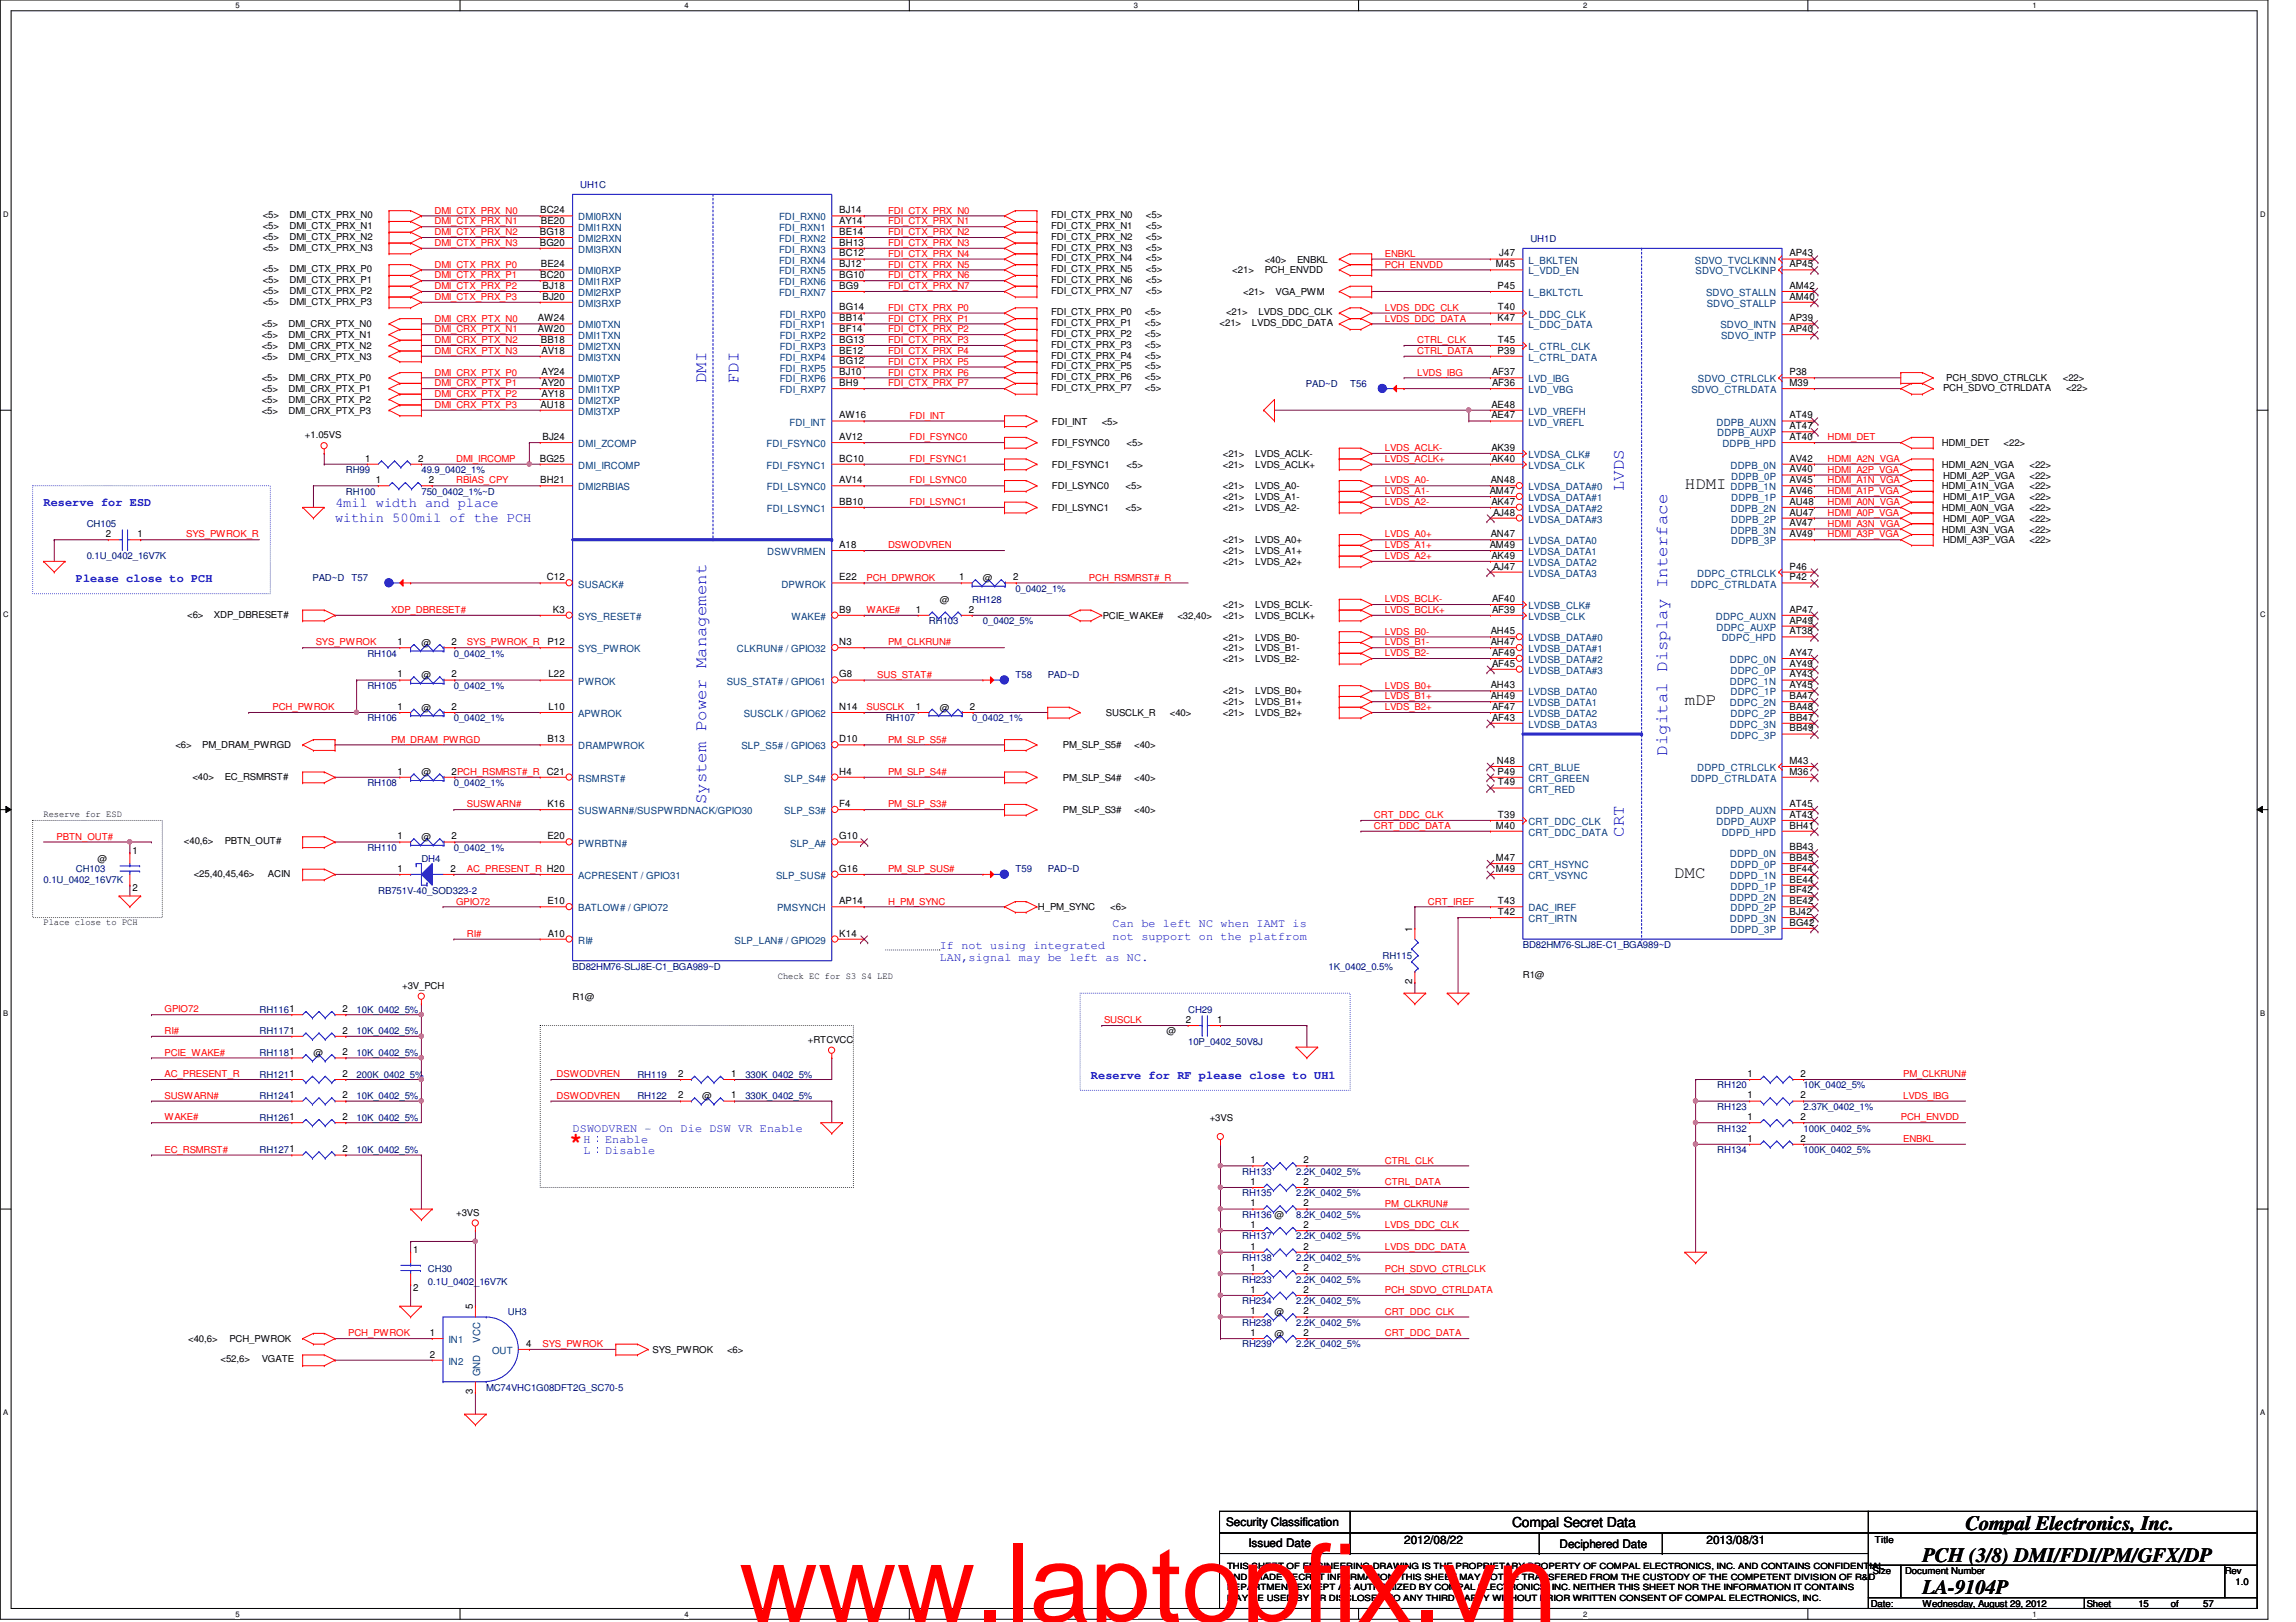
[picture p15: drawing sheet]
<svg xmlns="http://www.w3.org/2000/svg" width="297mm" height="210mm" viewBox="0 0 297 210" stroke-linecap="round" stroke-linejoin="round" font-family="sans-serif">
<defs><g id="words">
<text font-size="14.1" fill="#f00" x="95.6" y="209.9">www.laptopfix.vn</text>
<text font-size="2.8" fill="#f00" x="73.7" y="148.5">*</text>
<g font-size="2.6">
<text x="254.3" y="198">Compal Electronics, Inc.</text>
<text x="248.7" y="202.1">PCH (3/8) DMI/FDI/PM/GFX/DP</text>
<text x="248.7" y="206.3">LA-9104P</text>
</g>
<g font-size="2.2" fill="#00f">
<text x="91.4" y="49.6" transform="rotate(-90 91.4 49.6)">DMI</text>
<text x="95.5" y="49.6" transform="rotate(-90 95.5 49.6)">FDI</text>
<text x="210.1" y="63.6" transform="rotate(-90 210.1 63.6)">LVDS</text>
<text x="215.7" y="97.8" transform="rotate(-90 215.7 97.8)">Digital Display Interface</text>
<text x="91.4" y="104.1" transform="rotate(-90 91.4 104.1)">System Power Management</text>
<text x="210.1" y="108.3" transform="rotate(-90 210.1 108.3)">CRT</text>
</g>
<g font-size="2.2">
<text x="218" y="63.3">HDMI</text>
<text x="218" y="91.2">mDP</text>
<text x="216.6" y="113.6">DMC</text>
</g>
<g font-size="1.8" fill="#00f">
<text x="43.3" y="65.7">4mil width and place</text>
<text x="43.3" y="67.6">within 500mil of the PCH</text>
</g>
<text font-size="1.8" x="195.6" y="197.6">Compal Secret Data</text>
<g font-size="1.5" fill="#00f">
<text x="5.6" y="65.5">Reserve for ESD</text>
<text x="9.8" y="75.3">Please close to PCH</text>
<text x="143.9" y="120">Can be left NC when IAMT is</text>
<text x="121.6" y="122.8">If not using integrated</text>
<text x="121.6" y="124.4">LAN,signal may be left as NC.</text>
<text x="143.9" y="121.6">not support on the platfrom</text>
<text x="141.1" y="139.6">Reserve for RF please close to UH1</text>
<text x="74.1" y="146.5">DSWODVREN - On Die DSW VR Enable</text>
<text x="75.5" y="147.9">H：Enable</text>
<text x="75.5" y="149.3">L：Disable</text>
</g>
<g font-size="1.5">
<text x="158.6" y="197.5">Security Classification</text>
<text x="161.5" y="200.2">Issued Date</text>
<text x="181.6" y="199.8">2012/08/22</text>
<text x="201.8" y="200.3">Deciphered Date</text>
<text x="220.8" y="199.8">2013/08/31</text>
</g>
<g font-size="1.3">
<text x="69.9" y="27.6">BC24</text>
<text x="70" y="29">BE20</text>
<text x="108.6" y="27.6">BJ14</text>
<text x="108.6" y="29">AY14</text>
<text x="69.8" y="30.4">BG18</text>
<text x="69.8" y="31.8">BG20</text>
<text x="69.9" y="36">BC20</text>
<text x="70" y="34.6">BE24</text>
<text x="108.6" y="30.4">BE14</text>
<text x="108.6" y="31.8">BH13</text>
<text x="108.6" y="33.2">BC12</text>
<text x="108.6" y="34.6">BJ12</text>
<text x="108.6" y="36">BG10</text>
<text x="193.5" y="34.6">M45</text>
<text x="194" y="33.2">J47</text>
<text x="231.5" y="33.2">AP43</text>
<text x="231.5" y="34.6">AP45</text>
<text x="69.6" y="41.6">AW24</text>
<text x="70.2" y="37.4">BJ18</text>
<text x="70.2" y="38.8">BJ20</text>
<text x="108.6" y="40.2">BG14</text>
<text x="108.6" y="41.6">BB14</text>
<text x="108.6" y="37.4">BG9</text>
<text x="193.7" y="37.4">P45</text>
<text x="193.7" y="41.6">K47</text>
<text x="193.8" y="40.2">T40</text>
<text x="231.5" y="38.8">AM40</text>
<text x="231.5" y="41.6">AP39</text>
<text x="231.5" y="37.4">AM42</text>
<text x="69.6" y="43">AW20</text>
<text x="70" y="44.4">BB18</text>
<text x="70.1" y="45.8">AV18</text>
<text x="108.6" y="43">BF14</text>
<text x="108.6" y="44.4">BG13</text>
<text x="108.6" y="45.8">BE12</text>
<text x="108.6" y="47.2">BG12</text>
<text x="193.7" y="45.8">P39</text>
<text x="193.8" y="44.4">T45</text>
<text x="231.5" y="43">AP40</text>
<text x="69.9" y="52.7">AU18</text>
<text x="70.1" y="48.6">AY24</text>
<text x="70.1" y="50">AY20</text>
<text x="70.1" y="51.4">AY18</text>
<text x="108.6" y="48.6">BJ10</text>
<text x="108.6" y="50">BH9</text>
<text x="192.9" y="52.7">AE48</text>
<text x="193" y="48.6">AF37</text>
<text x="193" y="50">AF36</text>
<text x="231.5" y="48.6">P38</text>
<text x="231.5" y="50">M39</text>
<text x="47.2" y="59.7">1</text>
<text x="54.1" y="59.7">2</text>
<text x="69.8" y="59.7">BG25</text>
<text x="70.2" y="56.9">BJ24</text>
<text x="108.6" y="56.9">AV12</text>
<text x="108.6" y="59.7">BC10</text>
<text x="108.6" y="54.1">AW16</text>
<text x="192.9" y="58.3">AK39</text>
<text x="192.9" y="59.7">AK40</text>
<text x="192.9" y="54.1">AE47</text>
<text x="231.5" y="56.9">AT40</text>
<text x="231.5" y="59.7">AV42</text>
<text x="231.5" y="54.1">AT49</text>
<text x="231.5" y="55.5">AT47</text>
<text x="48.6" y="62.5">1</text>
<text x="55.5" y="62.5">2</text>
<text x="69.9" y="62.5">BH21</text>
<text x="108.6" y="62.5">AV14</text>
<text x="108.6" y="65.3">BB10</text>
<text x="192.7" y="63.9">AM47</text>
<text x="192.9" y="62.5">AN48</text>
<text x="192.9" y="65.3">AK47</text>
<text x="231.5" y="62.5">AV45</text>
<text x="231.5" y="65.3">AU48</text>
<text x="231.5" y="61.1">AV40</text>
<text x="231.5" y="63.9">AV46</text>
<text x="13.7" y="69.5">2</text>
<text x="17.8" y="69.5">1</text>
<text x="108.6" y="70.9">A18</text>
<text x="192.7" y="70.9">AM49</text>
<text x="192.9" y="69.5">AN47</text>
<text x="193.2" y="66.7">AJ48</text>
<text x="231.5" y="68.1">AV47</text>
<text x="231.5" y="66.7">AU47</text>
<text x="231.5" y="69.5">AV49</text>
<text x="70.7" y="75.1">C12</text>
<text x="108.6" y="75.1">E22</text>
<text x="124.1" y="75.1">1</text>
<text x="131.1" y="75.1">2</text>
<text x="192.9" y="72.3">AK49</text>
<text x="193" y="77.9">AF40</text>
<text x="193.2" y="73.7">AJ47</text>
<text x="231.5" y="73.7">P46</text>
<text x="231.5" y="75.1">P42</text>
<text x="51.4" y="83.5">1</text>
<text x="58.4" y="83.5">2</text>
<text x="70.8" y="83.5">P12</text>
<text x="71.5" y="79.3">K3</text>
<text x="108.6" y="79.3">B9</text>
<text x="108.6" y="83.5">N3</text>
<text x="118.5" y="79.3">1</text>
<text x="125.3" y="79.3">2</text>
<text x="192.9" y="82.1">AH45</text>
<text x="192.9" y="83.5">AH47</text>
<text x="193" y="79.3">AF39</text>
<text x="231.5" y="82.1">AT38</text>
<text x="231.5" y="79.3">AP47</text>
<text x="231.5" y="80.7">AP49</text>
<text x="51.4" y="87.7">1</text>
<text x="58.4" y="87.7">2</text>
<text x="70.9" y="87.7">L22</text>
<text x="108.6" y="87.7">G8</text>
<text x="192.9" y="89.1">AH43</text>
<text x="193" y="84.9">AF49</text>
<text x="193" y="86.3">AF45</text>
<text x="231.5" y="84.9">AY47</text>
<text x="231.5" y="87.7">AY43</text>
<text x="231.5" y="89.1">AY45</text>
<text x="231.5" y="86.3">AY49</text>
<text x="51.4" y="91.9">1</text>
<text x="58.4" y="91.9">2</text>
<text x="70.9" y="91.9">L10</text>
<text x="108.6" y="91.9">N14</text>
<text x="118.5" y="91.9">1</text>
<text x="125.5" y="91.9">2</text>
<text x="192.9" y="90.5">AH49</text>
<text x="193" y="91.9">AF47</text>
<text x="193" y="93.3">AF43</text>
<text x="231.5" y="90.5">BA47</text>
<text x="231.5" y="93.3">BB47</text>
<text x="231.5" y="91.9">BA48</text>
<text x="231.5" y="94.7">BB49</text>
<text x="51.4" y="100.2">1</text>
<text x="58.4" y="100.2">2PCH_RSMRST#_R</text>
<text x="70.7" y="100.2">C21</text>
<text x="70.8" y="96.1">B13</text>
<text x="108.6" y="96.1">D10</text>
<text x="108.6" y="100.2">H4</text>
<text x="193.7" y="98.8">N48</text>
<text x="193.7" y="100.2">P49</text>
<text x="193.8" y="101.6">T49</text>
<text x="231.5" y="98.8">M43</text>
<text x="231.5" y="100.2">M36</text>
<text x="70.8" y="104.4">K16</text>
<text x="108.6" y="104.4">F4</text>
<text x="193.5" y="107.2">M40</text>
<text x="193.8" y="105.8">T39</text>
<text x="231.5" y="107.2">BH41</text>
<text x="231.5" y="104.4">AT45</text>
<text x="231.5" y="105.8">AT43</text>
<text x="17.1" y="110.5">1</text>
<text x="51.4" y="112.8">1</text>
<text x="51.4" y="108.6">1</text>
<text x="58.3" y="112.8">2</text>
<text x="58.4" y="108.6">2</text>
<text x="70.8" y="108.6">E20</text>
<text x="108.6" y="112.8">G16</text>
<text x="108.6" y="108.6">G10</text>
<text x="193.5" y="111.4">M47</text>
<text x="193.5" y="112.8">M49</text>
<text x="231.5" y="110">BB43</text>
<text x="231.5" y="112.8">BF44</text>
<text x="231.5" y="111.4">BB45</text>
<text x="17.1" y="115.3">2</text>
<text x="70.8" y="117">E10</text>
<text x="108.6" y="117">AP14</text>
<text x="193.8" y="118.4">T42</text>
<text x="193.8" y="117">T43</text>
<text x="231.5" y="115.6">BF42</text>
<text x="231.5" y="118.4">BJ42</text>
<text x="231.5" y="117">BE42</text>
<text x="231.5" y="119.8">BG42</text>
<text x="231.5" y="114.2">BE44</text>
<text x="70.9" y="121.2">A10</text>
<text x="108.6" y="121.2">K14</text>
<text x="182.7" y="120.6" transform="rotate(-90 182.7 120.6)">1</text>
<text x="44.3" y="131">2</text>
<text x="182.7" y="127.4" transform="rotate(-90 182.7 127.4)">2</text>
<text x="44.3" y="136.6">2</text>
<text x="44.3" y="133.8">2</text>
<text x="153.4" y="132.4">2</text>
<text x="157.5" y="132.4">1</text>
<text x="44.3" y="139.4">2</text>
<text x="44.3" y="142.2">2</text>
<text x="87.8" y="142.2">2</text>
<text x="87.8" y="139.4">2</text>
<text x="94.6" y="142.2">1</text>
<text x="94.6" y="139.4">1</text>
<text x="226.1" y="139.4">1</text>
<text x="226.1" y="142.2">1</text>
<text x="232.9" y="139.4">2</text>
<text x="232.9" y="142.2">2</text>
<text x="44.3" y="144.9">2</text>
<text x="44.3" y="149.1">2</text>
<text x="226.1" y="144.9">1</text>
<text x="226.1" y="147.7">1</text>
<text x="232.9" y="144.9">2</text>
<text x="232.9" y="147.7">2</text>
<text x="161.8" y="153.3">1</text>
<text x="161.8" y="150.5">1</text>
<text x="168.7" y="153.3">2</text>
<text x="168.7" y="150.5">2</text>
<text x="161.8" y="158.9">1</text>
<text x="161.8" y="156.1">1</text>
<text x="161.8" y="161.7">1</text>
<text x="168.7" y="158.9">2</text>
<text x="168.7" y="156.1">2</text>
<text x="168.7" y="161.7">2</text>
<text x="53.5" y="162.2">1</text>
<text x="53.5" y="167">2</text>
<text x="161.8" y="164.5">1</text>
<text x="161.8" y="167.3">1</text>
<text x="168.7" y="164.5">2</text>
<text x="168.7" y="167.3">2</text>
<text x="55.6" y="172.9">1</text>
<text x="61.2" y="169.5" transform="rotate(-90 61.2 169.5)">5</text>
<text x="161.8" y="170.1">1</text>
<text x="161.8" y="172.9">1</text>
<text x="168.7" y="170.1">2</text>
<text x="168.7" y="172.9">2</text>
<text x="55.6" y="175.7">2</text>
<text x="68.1" y="174.3">4</text>
<text x="61.2" y="180.5" transform="rotate(-90 61.2 180.5)">3</text>
</g>
<g font-size="1.3" fill="#004080">
<text x="74.8" y="28.5">DMI0RXN</text>
<text x="74.8" y="29.9">DMI1RXN</text>
<text x="100.8" y="28.5">FDI_RXN0</text>
<text x="100.8" y="29.9">FDI_RXN1</text>
<text x="74.8" y="31.3">DMI2RXN</text>
<text x="74.8" y="32.7">DMI3RXN</text>
<text x="74.8" y="35.5">DMI0RXP</text>
<text x="100.8" y="31.3">FDI_RXN2</text>
<text x="100.8" y="32.7">FDI_RXN3</text>
<text x="100.8" y="34.1">FDI_RXN4</text>
<text x="100.8" y="35.5">FDI_RXN5</text>
<text x="197.7" y="34.1">L_BKLTEN</text>
<text x="197.7" y="35.5">L_VDD_EN</text>
<text x="219.3" y="34.1">SDVO_TVCLKINN</text>
<text x="219.4" y="35.5">SDVO_TVCLKINP</text>
<text x="74.8" y="36.9">DMI1RXP</text>
<text x="74.8" y="38.3">DMI2RXP</text>
<text x="74.8" y="39.7">DMI3RXP</text>
<text x="100.8" y="36.9">FDI_RXN6</text>
<text x="100.8" y="38.3">FDI_RXN7</text>
<text x="100.9" y="41.1">FDI_RXP0</text>
<text x="197.7" y="38.3">L_BKLTCTL</text>
<text x="197.7" y="41.1">L_DDC_CLK</text>
<text x="220.7" y="38.3">SDVO_STALLN</text>
<text x="220.8" y="39.7">SDVO_STALLP</text>
<text x="74.8" y="42.5">DMI0TXN</text>
<text x="74.8" y="43.9">DMI1TXN</text>
<text x="74.8" y="45.3">DMI2TXN</text>
<text x="74.8" y="46.7">DMI3TXN</text>
<text x="100.9" y="42.5">FDI_RXP1</text>
<text x="100.9" y="43.9">FDI_RXP2</text>
<text x="100.9" y="45.3">FDI_RXP3</text>
<text x="100.9" y="46.7">FDI_RXP4</text>
<text x="197.7" y="45.3">L_CTRL_CLK</text>
<text x="197.7" y="46.7">L_CTRL_DATA</text>
<text x="197.7" y="42.5">L_DDC_DATA</text>
<text x="222.6" y="42.5">SDVO_INTN</text>
<text x="222.7" y="43.9">SDVO_INTP</text>
<text x="74.8" y="49.5">DMI0TXP</text>
<text x="74.8" y="50.9">DMI1TXP</text>
<text x="74.8" y="52.3">DMI2TXP</text>
<text x="74.8" y="53.7">DMI3TXP</text>
<text x="100.9" y="48.1">FDI_RXP5</text>
<text x="100.9" y="49.5">FDI_RXP6</text>
<text x="100.9" y="50.9">FDI_RXP7</text>
<text x="197.7" y="53.7">LVD_VREFH</text>
<text x="197.7" y="49.5">LVD_IBG</text>
<text x="197.7" y="50.9">LVD_VBG</text>
<text x="218.8" y="50.9">SDVO_CTRLDATA</text>
<text x="219.7" y="49.5">SDVO_CTRLCLK</text>
<text x="74.8" y="57.9">DMI_ZCOMP</text>
<text x="99.2" y="57.9">FDI_FSYNC0</text>
<text x="102.1" y="55.1">FDI_INT</text>
<text x="197.7" y="59.3">LVDSA_CLK#</text>
<text x="197.7" y="55.1">LVD_VREFL</text>
<text x="222.1" y="55.1">DDPB_AUXN</text>
<text x="222.2" y="56.5">DDPB_AUXP</text>
<text x="222.8" y="57.9">DDPB_HPD</text>
<text x="74.8" y="60.7">DMI_IRCOMP</text>
<text x="74.8" y="63.5">DMI2RBIAS</text>
<text x="99.2" y="60.7">FDI_FSYNC1</text>
<text x="99.2" y="63.5">FDI_LSYNC0</text>
<text x="197.7" y="60.7">LVDSA_CLK</text>
<text x="197.7" y="63.5">LVDSA_DATA#0</text>
<text x="197.7" y="64.9">LVDSA_DATA#1</text>
<text x="223.9" y="60.7">DDPB_0N</text>
<text x="223.9" y="63.5">DDPB_1N</text>
<text x="224" y="62.1">DDPB_0P</text>
<text x="224" y="64.9">DDPB_1P</text>
<text x="99.2" y="66.3">FDI_LSYNC1</text>
<text x="99.3" y="71.8">DSWVRMEN</text>
<text x="197.7" y="66.3">LVDSA_DATA#2</text>
<text x="197.7" y="67.6">LVDSA_DATA#3</text>
<text x="197.7" y="70.4">LVDSA_DATA0</text>
<text x="197.7" y="71.8">LVDSA_DATA1</text>
<text x="223.9" y="66.3">DDPB_2N</text>
<text x="223.9" y="69">DDPB_3N</text>
<text x="224" y="67.6">DDPB_2P</text>
<text x="224" y="70.4">DDPB_3P</text>
<text x="74.8" y="76">SUSACK#</text>
<text x="101.1" y="76">DPWROK</text>
<text x="197.7" y="73.2">LVDSA_DATA2</text>
<text x="197.7" y="74.6">LVDSA_DATA3</text>
<text x="218.7" y="76">DDPC_CTRLDATA</text>
<text x="219.6" y="74.6">DDPC_CTRLCLK</text>
<text x="74.8" y="80.2">SYS_RESET#</text>
<text x="102.4" y="80.2">WAKE#</text>
<text x="197.7" y="78.8">LVDSB_CLK#</text>
<text x="197.7" y="80.2">LVDSB_CLK</text>
<text x="197.7" y="83">LVDSB_DATA#0</text>
<text x="222" y="80.2">DDPC_AUXN</text>
<text x="222.1" y="81.6">DDPC_AUXP</text>
<text x="222.8" y="83">DDPC_HPD</text>
<text x="74.8" y="84.4">SYS_PWROK</text>
<text x="74.8" y="88.6">PWROK</text>
<text x="94" y="88.6">SUS_STAT# / GPIO61</text>
<text x="95.3" y="84.4">CLKRUN# / GPIO32</text>
<text x="197.7" y="84.4">LVDSB_DATA#1</text>
<text x="197.7" y="85.8">LVDSB_DATA#2</text>
<text x="197.7" y="87.2">LVDSB_DATA#3</text>
<text x="223.8" y="85.8">DDPC_0N</text>
<text x="223.8" y="88.6">DDPC_1N</text>
<text x="223.9" y="87.2">DDPC_0P</text>
<text x="74.8" y="92.8">APWROK</text>
<text x="96.2" y="92.8">SUSCLK / GPIO62</text>
<text x="197.7" y="90">LVDSB_DATA0</text>
<text x="197.7" y="91.4">LVDSB_DATA1</text>
<text x="197.7" y="92.8">LVDSB_DATA2</text>
<text x="197.7" y="94.2">LVDSB_DATA3</text>
<text x="223.8" y="91.4">DDPC_2N</text>
<text x="223.8" y="94.2">DDPC_3N</text>
<text x="223.9" y="90">DDPC_1P</text>
<text x="223.9" y="92.8">DDPC_2P</text>
<text x="223.9" y="95.6">DDPC_3P</text>
<text x="74.8" y="101.2">RSMRST#</text>
<text x="74.8" y="97">DRAMPWROK</text>
<text x="95.9" y="97">SLP_S5# / GPIO63</text>
<text x="101.5" y="101.2">SLP_S4#</text>
<text x="197.7" y="99.8">CRT_BLUE</text>
<text x="197.7" y="101.2">CRT_GREEN</text>
<text x="218.7" y="101.2">DDPD_CTRLDATA</text>
<text x="219.6" y="99.8">DDPD_CTRLCLK</text>
<text x="74.8" y="105.4">SUSWARN#/SUSPWRDNACK/GPIO30</text>
<text x="101.5" y="105.4">SLP_S3#</text>
<text x="197.7" y="106.8">CRT_DDC_CLK</text>
<text x="197.7" y="102.6">CRT_RED</text>
<text x="222" y="105.4">DDPD_AUXN</text>
<text x="222.1" y="106.8">DDPD_AUXP</text>
<text x="74.8" y="109.6">PWRBTN#</text>
<text x="74.8" y="113.7">ACPRESENT / GPIO31</text>
<text x="100.4" y="113.7">SLP_SUS#</text>
<text x="102.2" y="109.6">SLP_A#</text>
<text x="197.7" y="108.2">CRT_DDC_DATA</text>
<text x="197.7" y="112.4">CRT_HSYNC</text>
<text x="197.7" y="113.7">CRT_VSYNC</text>
<text x="222.8" y="108.2">DDPD_HPD</text>
<text x="223.8" y="111">DDPD_0N</text>
<text x="223.8" y="113.7">DDPD_1N</text>
<text x="223.9" y="112.4">DDPD_0P</text>
<text x="74.8" y="117.9">BATLOW# / GPIO72</text>
<text x="100.5" y="117.9">PMSYNCH</text>
<text x="197.7" y="119.3">CRT_IRTN</text>
<text x="197.7" y="117.9">DAC_IREF</text>
<text x="223.8" y="116.5">DDPD_2N</text>
<text x="223.8" y="119.3">DDPD_3N</text>
<text x="223.9" y="117.9">DDPD_2P</text>
<text x="223.9" y="115.1">DDPD_1P</text>
<text x="74.8" y="122.1">RI#</text>
<text x="95" y="122.1">SLP_LAN# / GPIO29</text>
<text x="223.9" y="120.7">DDPD_3P</text>
<text x="58" y="173.8">IN1</text>
<text x="62.1" y="173.8" transform="rotate(-90 62.1 173.8)">VCC</text>
<text x="58" y="176.6">IN2</text>
<text x="62.1" y="178.1" transform="rotate(-90 62.1 178.1)">GND</text>
<text x="63.7" y="175.2">OUT</text>
</g>
<g font-size="1.2">
<text x="34" y="28.2">&lt;5&gt;</text>
<text x="34" y="29.6">&lt;5&gt;</text>
<text x="37.5" y="28.2">DMI_CTX_PRX_N0</text>
<text x="37.5" y="29.6">DMI_CTX_PRX_N1</text>
<text x="136" y="28.2">FDI_CTX_PRX_N0</text>
<text x="136" y="29.6">FDI_CTX_PRX_N1</text>
<text x="148.3" y="28.2">&lt;5&gt;</text>
<text x="148.3" y="29.6">&lt;5&gt;</text>
<text x="34" y="32.4">&lt;5&gt;</text>
<text x="34" y="31">&lt;5&gt;</text>
<text x="34" y="35.2">&lt;5&gt;</text>
<text x="37.5" y="32.4">DMI_CTX_PRX_N3</text>
<text x="37.5" y="31">DMI_CTX_PRX_N2</text>
<text x="37.5" y="35.2">DMI_CTX_PRX_P0</text>
<text x="136" y="31">FDI_CTX_PRX_N2</text>
<text x="136" y="32.4">FDI_CTX_PRX_N3</text>
<text x="136" y="33.8">FDI_CTX_PRX_N4</text>
<text x="136" y="35.2">FDI_CTX_PRX_N5</text>
<text x="148.3" y="31">&lt;5&gt;</text>
<text x="148.3" y="32.4">&lt;5&gt;</text>
<text x="148.3" y="33.8">&lt;5&gt;</text>
<text x="148.3" y="35.2">&lt;5&gt;</text>
<text x="159.4" y="35.4">&lt;21&gt;</text>
<text x="163.6" y="35.4">PCH_ENVDD</text>
<text x="163.6" y="34">&lt;40&gt;</text>
<text x="167.8" y="34">ENBKL</text>
<text x="34" y="36.6">&lt;5&gt;</text>
<text x="34" y="39.4">&lt;5&gt;</text>
<text x="34" y="38">&lt;5&gt;</text>
<text x="37.5" y="36.6">DMI_CTX_PRX_P1</text>
<text x="37.5" y="39.4">DMI_CTX_PRX_P3</text>
<text x="37.5" y="38">DMI_CTX_PRX_P2</text>
<text x="136" y="36.6">FDI_CTX_PRX_N6</text>
<text x="136" y="38">FDI_CTX_PRX_N7</text>
<text x="136" y="40.8">FDI_CTX_PRX_P0</text>
<text x="148.1" y="40.8">&lt;5&gt;</text>
<text x="148.3" y="36.6">&lt;5&gt;</text>
<text x="148.3" y="38">&lt;5&gt;</text>
<text x="158.6" y="40.8">&lt;21&gt;</text>
<text x="160.8" y="38.2">&lt;21&gt;</text>
<text x="162.8" y="40.8">LVDS_DDC_CLK</text>
<text x="165" y="38.2">VGA_PWM</text>
<text x="33.9" y="45.2">&lt;5&gt;</text>
<text x="33.9" y="46.6">&lt;5&gt;</text>
<text x="33.9" y="43.8">&lt;5&gt;</text>
<text x="33.9" y="42.4">&lt;5&gt;</text>
<text x="37.3" y="45.2">DMI_CRX_PTX_N2</text>
<text x="37.3" y="46.6">DMI_CRX_PTX_N3</text>
<text x="37.3" y="43.8">DMI_CRX_PTX_N1</text>
<text x="37.3" y="42.4">DMI_CRX_PTX_N0</text>
<text x="136" y="42.2">FDI_CTX_PRX_P1</text>
<text x="136" y="43.6">FDI_CTX_PRX_P2</text>
<text x="136" y="45">FDI_CTX_PRX_P3</text>
<text x="136" y="46.4">FDI_CTX_PRX_P4</text>
<text x="136" y="47.8">FDI_CTX_PRX_P5</text>
<text x="148.1" y="42.2">&lt;5&gt;</text>
<text x="148.1" y="43.6">&lt;5&gt;</text>
<text x="148.1" y="45">&lt;5&gt;</text>
<text x="148.1" y="46.4">&lt;5&gt;</text>
<text x="148.1" y="47.8">&lt;5&gt;</text>
<text x="157.8" y="42.2">&lt;21&gt;</text>
<text x="162" y="42.2">LVDS_DDC_DATA</text>
<text x="33.9" y="52.2">&lt;5&gt;</text>
<text x="33.9" y="53.6">&lt;5&gt;</text>
<text x="33.9" y="50.8">&lt;5&gt;</text>
<text x="33.9" y="49.4">&lt;5&gt;</text>
<text x="37.3" y="52.2">DMI_CRX_PTX_P2</text>
<text x="37.3" y="53.6">DMI_CRX_PTX_P3</text>
<text x="37.3" y="50.8">DMI_CRX_PTX_P1</text>
<text x="37.3" y="49.4">DMI_CRX_PTX_P0</text>
<text x="136" y="49.2">FDI_CTX_PRX_P6</text>
<text x="136" y="50.6">FDI_CTX_PRX_P7</text>
<text x="148.1" y="49.2">&lt;5&gt;</text>
<text x="148.1" y="50.6">&lt;5&gt;</text>
<text x="251.4" y="50.6">PCH_SDVO_CTRLDATA</text>
<text x="251.8" y="49.4">PCH_SDVO_CTRLCLK</text>
<text x="266.9" y="49.4">&lt;22&gt;</text>
<text x="267.3" y="50.6">&lt;22&gt;</text>
<text x="39.5" y="56.7">+1.05VS</text>
<text x="136.1" y="57.7">FDI_FSYNC0</text>
<text x="136.1" y="54.9">FDI_INT</text>
<text x="142.5" y="54.9">&lt;5&gt;</text>
<text x="145.8" y="57.7">&lt;5&gt;</text>
<text x="158.2" y="59.1">&lt;21&gt;</text>
<text x="162.4" y="59.1">LVDS_ACLK-</text>
<text x="251.2" y="57.7">HDMI_DET</text>
<text x="259.2" y="57.7">&lt;22&gt;</text>
<text x="136.1" y="60.5">FDI_FSYNC1</text>
<text x="136.1" y="63.3">FDI_LSYNC0</text>
<text x="145.6" y="63.3">&lt;5&gt;</text>
<text x="145.8" y="60.5">&lt;5&gt;</text>
<text x="158.2" y="64.7">&lt;21&gt;</text>
<text x="158.2" y="63.3">&lt;21&gt;</text>
<text x="158.2" y="60.5">&lt;21&gt;</text>
<text x="162.4" y="64.7">LVDS_A1-</text>
<text x="162.4" y="63.3">LVDS_A0-</text>
<text x="162.4" y="60.5">LVDS_ACLK+</text>
<text x="251.2" y="60.5">HDMI_A2N_VGA</text>
<text x="251.2" y="63.3">HDMI_A1N_VGA</text>
<text x="251.4" y="61.9">HDMI_A2P_VGA</text>
<text x="251.4" y="64.7">HDMI_A1P_VGA</text>
<text x="262.6" y="60.5">&lt;22&gt;</text>
<text x="262.6" y="63.3">&lt;22&gt;</text>
<text x="262.6" y="61.9">&lt;22&gt;</text>
<text x="262.6" y="64.7">&lt;22&gt;</text>
<text x="136.1" y="66.1">FDI_LSYNC1</text>
<text x="145.6" y="66.1">&lt;5&gt;</text>
<text x="158.2" y="71.7">&lt;21&gt;</text>
<text x="158.2" y="66.1">&lt;21&gt;</text>
<text x="158.2" y="70.3">&lt;21&gt;</text>
<text x="162.4" y="71.7">LVDS_A1+</text>
<text x="162.4" y="66.1">LVDS_A2-</text>
<text x="162.4" y="70.3">LVDS_A0+</text>
<text x="251.2" y="68.9">HDMI_A3N_VGA</text>
<text x="251.2" y="66.1">HDMI_A0N_VGA</text>
<text x="251.4" y="70.3">HDMI_A3P_VGA</text>
<text x="251.4" y="67.5">HDMI_A0P_VGA</text>
<text x="262.6" y="68.9">&lt;22&gt;</text>
<text x="262.6" y="66.1">&lt;22&gt;</text>
<text x="262.6" y="70.3">&lt;22&gt;</text>
<text x="262.6" y="67.5">&lt;22&gt;</text>
<text x="121.6" y="78">@</text>
<text x="127.2" y="75.2">@</text>
<text x="158.2" y="73.1">&lt;21&gt;</text>
<text x="162.4" y="73.1">LVDS_A2+</text>
<text x="24.2" y="79.9">&lt;6&gt;</text>
<text x="27.7" y="79.9">XDP_DBRESET#</text>
<text x="54.5" y="83.6">@</text>
<text x="142.7" y="80.1">PCIE_WAKE#</text>
<text x="152.3" y="80.1">&lt;32,40&gt;</text>
<text x="158.2" y="82.9">&lt;21&gt;</text>
<text x="158.2" y="80.1">&lt;21&gt;</text>
<text x="158.2" y="78.7">&lt;21&gt;</text>
<text x="162.4" y="82.9">LVDS_B0-</text>
<text x="162.4" y="80.1">LVDS_BCLK+</text>
<text x="162.4" y="78.7">LVDS_BCLK-</text>
<text x="54.5" y="87.8">@</text>
<text x="158.2" y="84.3">&lt;21&gt;</text>
<text x="158.2" y="85.7">&lt;21&gt;</text>
<text x="158.2" y="89.9">&lt;21&gt;</text>
<text x="162.4" y="84.3">LVDS_B1-</text>
<text x="162.4" y="85.7">LVDS_B2-</text>
<text x="162.4" y="89.9">LVDS_B0+</text>
<text x="54.5" y="91.9">@</text>
<text x="121.6" y="91.9">@</text>
<text x="143.1" y="92.7">SUSCLK_R</text>
<text x="151.3" y="92.7">&lt;40&gt;</text>
<text x="158.2" y="91.3">&lt;21&gt;</text>
<text x="158.2" y="92.7">&lt;21&gt;</text>
<text x="162.4" y="91.3">LVDS_B1+</text>
<text x="162.4" y="92.7">LVDS_B2+</text>
<text x="22.7" y="96.9">&lt;6&gt;</text>
<text x="24.9" y="100.9">&lt;40&gt;</text>
<text x="26.2" y="96.9">PM_DRAM_PWRGD</text>
<text x="29.1" y="100.9">EC_RSMRST#</text>
<text x="54.5" y="100.3">@</text>
<text x="137.5" y="101">PM_SLP_S4#</text>
<text x="137.5" y="96.9">PM_SLP_S5#</text>
<text x="146.7" y="101">&lt;40&gt;</text>
<text x="146.7" y="96.9">&lt;40&gt;</text>
<text x="5.6" y="105.8">Reserve for ESD</text>
<text x="137.5" y="105.2">PM_SLP_S3#</text>
<text x="146.7" y="105.2">&lt;40&gt;</text>
<text x="12.6" y="111.5">@</text>
<text x="23.8" y="109.3">&lt;40,6&gt;</text>
<text x="25.1" y="113.5">&lt;25,40,45,46&gt;</text>
<text x="29.1" y="109.3">PBTN_OUT#</text>
<text x="34.7" y="113.5">ACIN</text>
<text x="54.5" y="108.7">@</text>
<text x="5.6" y="119.8">Place close to PCH</text>
<text x="134.3" y="117.8">H_PM_SYNC</text>
<text x="143.6" y="117.8">&lt;6&gt;</text>
<text x="52" y="128">+3V_PCH</text>
<text x="74.1" y="129.4">R1@</text>
<text x="100.6" y="126.7">Check EC for S3 S4 LED</text>
<text x="197" y="126.6">R1@</text>
<text x="40.6" y="136.7">@</text>
<text x="104.5" y="135">+RTCVCC</text>
<text x="150.9" y="133.9">@</text>
<text x="90.8" y="142.2">@</text>
<text x="156.5" y="145">+3VS</text>
<text x="59" y="157.3">+3VS</text>
<text x="24.3" y="173.7">&lt;40,6&gt;</text>
<text x="29.7" y="173.7">PCH_PWROK</text>
<text x="164.9" y="170.2">@</text>
<text x="164.9" y="173">@</text>
<text x="28.5" y="176.3">&lt;52,6&gt;</text>
<text x="33.9" y="176.3">VGATE</text>
<text x="84.4" y="175.1">SYS_PWROK</text>
<text x="94.1" y="175.1">&lt;6&gt;</text>
<text x="242.3" y="203.7">Size</text>
<text x="242.6" y="199.6">Title</text>
<text x="246.5" y="203.7">Document Number</text>
<text x="287.8" y="203.7">Rev</text>
<text x="242" y="207.9">Date:</text>
<text x="248.7" y="207.9">Wednesday, August 29, 2012</text>
<text x="270" y="207.9">Sheet</text>
<text x="276.7" y="207.9">15</text>
<text x="280.8" y="207.9">of</text>
<text x="285" y="207.9">57</text>
<text x="289.2" y="205.1">1.0</text>
</g>
<g font-size="1.2" fill="#f00">
<text x="56.2" y="29">DMI_CTX_PRX_N1</text>
<text x="56.2" y="27.6">DMI_CTX_PRX_N0</text>
<text x="114.9" y="27.6">FDI_CTX_PRX_N0</text>
<text x="114.9" y="29">FDI_CTX_PRX_N1</text>
<text x="56.2" y="34.6">DMI_CTX_PRX_P0</text>
<text x="56.2" y="30.4">DMI_CTX_PRX_N2</text>
<text x="56.2" y="31.8">DMI_CTX_PRX_N3</text>
<text x="114.9" y="30.4">FDI_CTX_PRX_N2</text>
<text x="114.9" y="31.8">FDI_CTX_PRX_N3</text>
<text x="114.9" y="33.2">FDI_CTX_PRX_N4</text>
<text x="114.9" y="34.6">FDI_CTX_PRX_N5</text>
<text x="179.2" y="34.6">PCH_ENVDD</text>
<text x="179.2" y="33.2">ENBKL</text>
<text x="56.2" y="37.4">DMI_CTX_PRX_P2</text>
<text x="56.2" y="38.8">DMI_CTX_PRX_P3</text>
<text x="56.2" y="41.6">DMI_CRX_PTX_N0</text>
<text x="56.2" y="36">DMI_CTX_PRX_P1</text>
<text x="114.9" y="36">FDI_CTX_PRX_N6</text>
<text x="114.9" y="37.4">FDI_CTX_PRX_N7</text>
<text x="114.9" y="40.2">FDI_CTX_PRX_P0</text>
<text x="114.9" y="41.6">FDI_CTX_PRX_P1</text>
<text x="179.2" y="40.2">LVDS_DDC_CLK</text>
<text x="179.2" y="41.6">LVDS_DDC_DATA</text>
<text x="56.2" y="43">DMI_CRX_PTX_N1</text>
<text x="56.2" y="44.4">DMI_CRX_PTX_N2</text>
<text x="56.2" y="45.8">DMI_CRX_PTX_N3</text>
<text x="114.9" y="43">FDI_CTX_PRX_P2</text>
<text x="114.9" y="44.4">FDI_CTX_PRX_P3</text>
<text x="114.9" y="45.8">FDI_CTX_PRX_P4</text>
<text x="114.9" y="47.2">FDI_CTX_PRX_P5</text>
<text x="183.3" y="44.4">CTRL_CLK</text>
<text x="183.3" y="45.8">CTRL_DATA</text>
<text x="56.2" y="48.6">DMI_CRX_PTX_P0</text>
<text x="56.2" y="52.8">DMI_CRX_PTX_P3</text>
<text x="56.2" y="50">DMI_CRX_PTX_P1</text>
<text x="56.2" y="51.4">DMI_CRX_PTX_P2</text>
<text x="114.9" y="48.6">FDI_CTX_PRX_P6</text>
<text x="114.9" y="50">FDI_CTX_PRX_P7</text>
<text x="183.3" y="48.6">LVDS_IBG</text>
<text x="59" y="59.8">DMI_IRCOMP</text>
<text x="117.7" y="54.2">FDI_INT</text>
<text x="117.7" y="57">FDI_FSYNC0</text>
<text x="117.7" y="59.8">FDI_FSYNC1</text>
<text x="179.2" y="58.4">LVDS_ACLK-</text>
<text x="179.2" y="59.8">LVDS_ACLK+</text>
<text x="236.4" y="59.8">HDMI_A2N_VGA</text>
<text x="236.4" y="57">HDMI_DET</text>
<text x="59" y="62.6">RBIAS_CPY</text>
<text x="117.7" y="65.4">FDI_LSYNC1</text>
<text x="117.7" y="62.6">FDI_LSYNC0</text>
<text x="179.2" y="64">LVDS_A1-</text>
<text x="179.2" y="65.4">LVDS_A2-</text>
<text x="179.2" y="62.6">LVDS_A0-</text>
<text x="236.4" y="61.2">HDMI_A2P_VGA</text>
<text x="236.4" y="62.6">HDMI_A1N_VGA</text>
<text x="236.4" y="64">HDMI_A1P_VGA</text>
<text x="236.4" y="65.4">HDMI_A0N_VGA</text>
<text x="24.1" y="69.6">SYS_PWROK_R</text>
<text x="114.9" y="71">DSWODVREN</text>
<text x="179.2" y="69.6">LVDS_A0+</text>
<text x="179.2" y="71">LVDS_A1+</text>
<text x="236.4" y="66.8">HDMI_A0P_VGA</text>
<text x="236.4" y="68.2">HDMI_A3N_VGA</text>
<text x="236.4" y="69.6">HDMI_A3P_VGA</text>
<text x="112.1" y="75.1">PCH_DPWROK</text>
<text x="140.9" y="75.1">PCH_RSMRST#_R</text>
<text x="179.2" y="72.3">LVDS_A2+</text>
<text x="179.2" y="77.9">LVDS_BCLK-</text>
<text x="40.8" y="83.5">SYS_PWROK</text>
<text x="50.6" y="79.3">XDP_DBRESET#</text>
<text x="60.4" y="83.5">SYS_PWROK_R</text>
<text x="112.1" y="79.3">WAKE#</text>
<text x="114.9" y="83.5">PM_CLKRUN#</text>
<text x="179.2" y="83.5">LVDS_B1-</text>
<text x="179.2" y="82.1">LVDS_B0-</text>
<text x="179.2" y="79.3">LVDS_BCLK+</text>
<text x="113.5" y="87.7">SUS_STAT#</text>
<text x="179.2" y="89.1">LVDS_B0+</text>
<text x="179.2" y="84.9">LVDS_B2-</text>
<text x="35.3" y="91.9">PCH_PWROK</text>
<text x="112.1" y="91.9">SUSCLK</text>
<text x="179.2" y="90.5">LVDS_B1+</text>
<text x="179.2" y="91.9">LVDS_B2+</text>
<text x="50.6" y="96.1">PM_DRAM_PWRGD</text>
<text x="114.9" y="96.1">PM_SLP_S5#</text>
<text x="114.9" y="100.3">PM_SLP_S4#</text>
<text x="60.4" y="104.5">SUSWARN#</text>
<text x="114.9" y="104.5">PM_SLP_S3#</text>
<text x="177.8" y="107.3">CRT_DDC_DATA</text>
<text x="177.8" y="105.9">CRT_DDC_CLK</text>
<text x="7.3" y="108.7">PBTN_OUT#</text>
<text x="60.4" y="112.9">AC_PRESENT_R H20</text>
<text x="114.9" y="112.9">PM_SLP_SUS#</text>
<text x="59" y="117.1">GPIO72</text>
<text x="114.9" y="117.1">H_PM_SYNC</text>
<text x="184.7" y="117.1">CRT_IREF</text>
<text x="60.4" y="121.2">RI#</text>
<text x="21.3" y="131">GPIO72</text>
<text x="21.3" y="133.8">RI#</text>
<text x="21.3" y="136.6">PCIE_WAKE#</text>
<text x="142.8" y="132.4">SUSCLK</text>
<text x="21.3" y="139.4">AC_PRESENT_R</text>
<text x="21.3" y="142.2">SUSWARN#</text>
<text x="72" y="139.4">DSWODVREN</text>
<text x="72" y="142.2">DSWODVREN</text>
<text x="246.2" y="142.2">LVDS_IBG</text>
<text x="246.2" y="139.4">PM_CLKRUN#</text>
<text x="21.3" y="149.2">EC_RSMRST#</text>
<text x="21.3" y="145">WAKE#</text>
<text x="245.9" y="145">PCH_ENVDD</text>
<text x="246.2" y="147.8">ENBKL</text>
<text x="179.2" y="150.6">CTRL_CLK</text>
<text x="179.2" y="153.4">CTRL_DATA</text>
<text x="179.2" y="159">LVDS_DDC_CLK</text>
<text x="179.2" y="161.8">LVDS_DDC_DATA</text>
<text x="179.2" y="156.2">PM_CLKRUN#</text>
<text x="179.2" y="167.3">PCH_SDVO_CTRLDATA</text>
<text x="179.2" y="164.5">PCH_SDVO_CTRLCLK</text>
<text x="45" y="172.9">PCH_PWROK</text>
<text x="179.2" y="170.1">CRT_DDC_CLK</text>
<text x="179.2" y="172.9">CRT_DDC_DATA</text>
<text x="70.2" y="174.3">SYS_PWROK</text>
</g>
<g font-size="1.2" fill="#000080">
<text x="75.1" y="24.3">UH1C</text>
<text x="198" y="31.3">UH1D</text>
<text x="169" y="50">PAD~D</text>
<text x="174.7" y="50">T56</text>
<text x="44.7" y="64">RH100</text>
<text x="44.7" y="61.2">RH99</text>
<text x="54.5" y="64">750_0402_1%~D</text>
<text x="54.5" y="61.2">49.9_0402_1%</text>
<text x="11.2" y="68.2">CH105</text>
<text x="11.2" y="72.4">0.1U_0402_16V7K</text>
<text x="40.4" y="75.2">PAD~D</text>
<text x="45.5" y="75.2">T57</text>
<text x="125.8" y="78">RH128</text>
<text x="131.4" y="76.6">0_0402_1%</text>
<text x="120.2" y="80.8">RH103</text>
<text x="127.2" y="80.8">0_0402_5%</text>
<text x="47.5" y="85">RH104</text>
<text x="47.5" y="89.2">RH105</text>
<text x="58.7" y="85">0_0402_1%</text>
<text x="58.7" y="89.2">0_0402_1%</text>
<text x="131.4" y="87.8">T58</text>
<text x="135.6" y="87.8">PAD~D</text>
<text x="47.5" y="93.3">RH106</text>
<text x="58.7" y="93.3">0_0402_1%</text>
<text x="114.6" y="93.3">RH107</text>
<text x="125.8" y="93.3">0_0402_1%</text>
<text x="47.5" y="101.7">RH108</text>
<text x="58.7" y="101.7">0_0402_1%</text>
<text x="9.8" y="112.9">CH103</text>
<text x="47.5" y="110.1">RH110</text>
<text x="54.5" y="111.5">DH4</text>
<text x="58.7" y="110.1">0_0402_1%</text>
<text x="131.4" y="112.9">T59</text>
<text x="135.6" y="112.9">PAD~D</text>
<text x="5.6" y="114.3">0.1U_0402_16V7K</text>
<text x="48.9" y="115.7">RB751V-40_SOD323-2</text>
<text x="74.1" y="125.5">BD82HM76-SLJ8E-C1_BGA989~D</text>
<text x="171.9" y="125.5">1K_0402_0.5%</text>
<text x="178.9" y="124.1">RH115</text>
<text x="197" y="122.7">BD82HM76-SLJ8E-C1_BGA989~D</text>
<text x="33.6" y="131.1">RH1161</text>
<text x="46.1" y="131.1">10K_0402_5%</text>
<text x="153.7" y="131.1">CH29</text>
<text x="33.6" y="136.7">RH1181</text>
<text x="33.6" y="133.9">RH1171</text>
<text x="46.1" y="136.7">10K_0402_5%</text>
<text x="46.1" y="133.9">10K_0402_5%</text>
<text x="153.7" y="135.3">10P_0402_50V8J</text>
<text x="33.6" y="139.4">RH1211</text>
<text x="33.6" y="142.2">RH1241</text>
<text x="46.1" y="139.4">200K_0402_5%</text>
<text x="46.1" y="142.2">10K_0402_5%</text>
<text x="82.5" y="142.2">RH122</text>
<text x="82.5" y="139.4">RH119</text>
<text x="96.4" y="142.2">330K_0402_5%</text>
<text x="96.4" y="139.4">330K_0402_5%</text>
<text x="222.2" y="140.8">RH120</text>
<text x="222.2" y="143.6">RH123</text>
<text x="233.3" y="140.8">10K_0402_5%</text>
<text x="233.3" y="143.6">2.37K_0402_1%</text>
<text x="33.6" y="145">RH1261</text>
<text x="33.6" y="149.2">RH1271</text>
<text x="46.1" y="145">10K_0402_5%</text>
<text x="46.1" y="149.2">10K_0402_5%</text>
<text x="222.2" y="146.4">RH132</text>
<text x="222.2" y="149.2">RH134</text>
<text x="233.3" y="146.4">100K_0402_5%</text>
<text x="233.3" y="149.2">100K_0402_5%</text>
<text x="160.7" y="154.8">RH135</text>
<text x="160.7" y="152">RH133</text>
<text x="167.7" y="154.8">2.2K_0402_5%</text>
<text x="167.7" y="152">2.2K_0402_5%</text>
<text x="160.7" y="160.4">RH137</text>
<text x="160.7" y="157.6">RH136 @</text>
<text x="167.7" y="160.4">2.2K_0402_5%</text>
<text x="167.7" y="157.6">8.2K_0402_5%</text>
<text x="55.4" y="164.6">CH30</text>
<text x="55.4" y="166.3">0.1U_0402_16V7K</text>
<text x="160.7" y="166">RH233</text>
<text x="160.7" y="163.2">RH138</text>
<text x="167.7" y="166">2.2K_0402_5%</text>
<text x="167.7" y="163.2">2.2K_0402_5%</text>
<text x="65.7" y="170.2">UH3</text>
<text x="160.7" y="171.6">RH238</text>
<text x="160.7" y="168.8">RH234</text>
<text x="167.7" y="171.6">2.2K_0402_5%</text>
<text x="167.7" y="168.8">2.2K_0402_5%</text>
<text x="62.9" y="180">MC74VHC1G08DFT2G_SC70-5</text>
<text x="160.7" y="174.4">RH239</text>
<text x="167.7" y="174.4">2.2K_0402_5%</text>
</g>
<g font-size="1.1">
<text x="158.7" y="203.1">THIS SHEET OF ENGINEERING DRAWING IS THE PROPRIETARY PROPERTY OF COMPAL ELECTRONICS, INC. AND CONTAINS CONFIDENTIAL</text>
<text x="158.8" y="204.4">AND TRADE SECRET INFORMATION. THIS SHEET MAY NOT BE TRANSFERED FROM THE CUSTODY OF THE COMPETENT DIVISION OF R&amp;D</text>
<text x="158.8" y="205.8">DEPARTMENT EXCEPT AS AUTHORIZED BY COMPAL ELECTRONICS, INC. NEITHER THIS SHEET NOR THE INFORMATION IT CONTAINS</text>
<text x="158.8" y="207.1">MAY BE USED BY OR DISCLOSED TO ANY THIRD PARTY WITHOUT PRIOR WRITTEN CONSENT OF COMPAL ELECTRONICS, INC.</text>
</g>
<g font-size="1">
<text x="30.5" y="1.1">5</text>
<text x="88.6" y="1.1">4</text>
<text x="146.7" y="1.1">3</text>
<text x="204.8" y="1.1">2</text>
<text x="262.9" y="1.1">1</text>
<text x=".4" y="28.1">D</text>
<text x="292.4" y="28.1">D</text>
<text x=".4" y="79.8">C</text>
<text x="292.4" y="79.8">C</text>
<text x=".4" y="131.5">B</text>
<text x="292.4" y="131.5">B</text>
<text x=".4" y="183.2">A</text>
<text x="292.4" y="183.2">A</text>
<text x="30.5" y="209.2">5</text>
<text x="88.6" y="209.2">4</text>
<text x="146.7" y="209.2">3</text>
<text x="204.8" y="209.2">2</text>
<text x="262.9" y="209.2">1</text>
</g>
</g></defs>
<path d="M0 0h293.4v209.5h-293.4zM1.4 1.4h290.6v206.8h-290.6z" fill="none" stroke="#000" stroke-width=".13"/>
<g fill="#fff">
<path d="M30.5 .2h.5v1.1h-.5z"/>
<path d="M30.5 208.3h.5v1.1h-.5z"/>
</g>
<path d="M59.5 0v1.4M59.5 208.2v1.3" fill="none" stroke="#000" stroke-width=".13"/>
<g fill="#fff">
<path d="M88.6 .2h.5v1.1h-.5z"/>
<path d="M88.6 208.3h.5v1.1h-.5z"/>
</g>
<path d="M117.6 0v1.4M117.6 208.2v1.3" fill="none" stroke="#000" stroke-width=".13"/>
<g fill="#fff">
<path d="M146.7 .2h.5v1.1h-.5z"/>
<path d="M146.7 208.3h.5v1.1h-.5z"/>
</g>
<path d="M175.8 0v1.4M175.8 208.2v1.3" fill="none" stroke="#000" stroke-width=".13"/>
<g fill="#fff">
<path d="M204.8 .2h.6v1.1h-.6z"/>
<path d="M204.8 208.3h.6v1.1h-.6z"/>
</g>
<path d="M233.9 0v1.4M233.9 208.2v1.3" fill="none" stroke="#000" stroke-width=".13"/>
<g fill="#fff">
<path d="M262.9 .2h.6v1.1h-.6z"/>
<path d="M262.9 208.3h.6v1.1h-.6z"/>
<path d="M.4 27.2h.7v1.1h-.7z"/>
<path d="M292.4 27.2h.7v1.1h-.7z"/>
<path d="M.4 78.9h.7v1.1h-.7z"/>
<path d="M292.4 78.9h.7v1.1h-.7z"/>
</g>
<path d="M0 53.1h1.4M292 53.1h1.4" fill="none" stroke="#000" stroke-width=".13"/>
<g fill="#fff">
<path d="M.4 130.6h.7v1.1h-.7z"/>
<path d="M292.4 130.6h.6v1.1h-.6z"/>
</g>
<path d="M0 104.8h1.4M.8 104.4l.6 .4-.6 .4zM292 104.8l.7-.4v.8zM292 104.8h1.4" fill="none" stroke="#000" stroke-width=".13"/>
<path d="M.8 104.4l.6 .4-.6 .4zM292 104.8l.7-.4v.8z" fill="#000"/>
<g fill="#fff">
<path d="M.4 182.3h.7v1.1h-.7z"/>
<path d="M292.4 182.3h.6v1.1h-.6z"/>
</g>
<path d="M0 156.5h1.4M292 156.5h1.4" fill="none" stroke="#000" stroke-width=".13"/>
<path d="M4.2 106.2h16.8v12.5h-16.8zM69.9 132.7h40.5v21h-40.5zM114.6 122.9h7M121.6 122.9h.1" fill="none" stroke="#000" stroke-width=".13" stroke-dasharray="0 .3"/>
<path d="M4.2 62.9h30.8v13.9h-30.8zM139.7 128.5h35v12.6h-35z" fill="none" stroke="#00f" stroke-width=".13" stroke-dasharray="0 .3"/>
<path d="M68.5 57.3h.1M68.5 57.3h1.4M54.5 60.1h.1M54.5 60.1h15.4M68.5 60.1h.1" fill="none" stroke="#800040" stroke-width=".13"/>
<circle cx="68.5" cy="60" r=".29" fill="#f0f"/>
<circle cx="68.5" cy="60" r=".29" fill="none" stroke="#f0f" stroke-width=".13"/>
<path d="M41.9 58.7h.1M41.9 58.7v1.4M68.5 57.3h.1M68.5 57.3v2.8M41.9 60.1h.1M41.9 60.1h5.6M54.5 129.9h.1M54.5 129.9v1.4M19.6 149.5h.1M19.6 149.5h18.2M44.7 149.5h9.8M44.7 149.5h.1" fill="none" stroke="#800040" stroke-width=".13"/>
<circle cx="54.5" cy="131.3" r=".29" fill="#f0f"/>
<circle cx="54.5" cy="131.3" r=".29" fill="none" stroke="#f0f" stroke-width=".13"/>
<path d="M19.6 131.3h.1M19.6 139.7h.1M19.6 131.3h18.2M19.6 139.7h18.2M44.7 131.3h9.8M44.7 131.3h.1M44.7 139.7h.1M54.5 136.9h.1M54.5 136.9v2.8h-9.8" fill="none" stroke="#800040" stroke-width=".13"/>
<circle cx="54.5" cy="139.7" r=".29" fill="#f0f"/>
<circle cx="54.5" cy="139.7" r=".29" fill="none" stroke="#f0f" stroke-width=".13"/>
<circle cx="54.5" cy="136.9" r=".29" fill="#f0f"/>
<circle cx="54.5" cy="136.9" r=".29" fill="none" stroke="#f0f" stroke-width=".13"/>
<g fill="none" stroke="#800040" stroke-width=".13">
<path d="M54.5 34.9h.1M54.5 37.7h.1M54.5 30.7h.1M54.5 32.1h.1M54.5 39.1h.1M54.5 29.3h.1M54.5 27.9h.1M54.5 36.3h.1M54.5 34.9h15.4M54.5 37.7h15.4M54.5 30.7h15.4M54.5 32.1h15.4"/>
<path d="M54.5 39.1h15.4M54.5 29.3h15.4M54.5 27.9h15.4M54.5 36.3h15.4M111.8 27.9h.1M111.8 29.3h.1M111.8 30.7h.1M111.8 32.1h.1M111.8 33.5h.1M111.8 34.9h.1M111.8 36.3h.1M111.8 37.7h.1"/>
<path d="M111.8 34.9h18.2M111.8 37.7h18.2M111.8 30.7h18.2M111.8 32.1h18.2M111.8 29.3h18.2M111.8 27.9h18.2M111.8 36.3h18.2M111.8 33.5h18.2M54.5 43.3h.1M54.5 48.9h.1M54.5 53.1h.1M54.5 44.7h.1"/>
<path d="M54.5 50.3h.1M54.5 51.7h.1M54.5 41.9h.1M54.5 46.1h.1M54.5 43.3h15.4M54.5 48.9h15.4M54.5 53.1h15.4M54.5 44.7h15.4M54.5 50.3h15.4M54.5 51.7h15.4M54.5 41.9h15.4M54.5 46.1h15.4"/>
<path d="M111.8 54.5h.1M111.8 57.3h.1M111.8 40.5h.1M111.8 41.9h.1M111.8 43.3h.1M111.8 44.7h.1M111.8 46.1h.1M111.8 48.9h.1M111.8 50.3h.1M111.8 47.5h.1M111.8 43.3h18.2M111.8 48.9h18.2"/>
<path d="M111.8 44.7h18.2M111.8 50.3h18.2M111.8 41.9h18.2M111.8 46.1h18.2M111.8 54.5h18.2M111.8 57.3h18.2M111.8 40.5h18.2M111.8 47.5h18.2M40.6 62.9h.1M40.6 62.9v2.8M40.6 62.9h8.3M43.3 79.6h.1"/>
<path d="M43.3 79.6h26.6M55.9 62.9h.1M55.9 62.9h14M111.8 79.6h7M111.8 60.1h.1M111.8 65.7h.1M111.8 62.9h.1M111.8 71.2h.1M111.8 79.6h.1M111.8 60.1h18.2M111.8 65.7h18.2M111.8 62.9h18.2"/>
<path d="M111.8 71.2h18.2M125.8 79.6h12.5M125.8 79.6h.1M43.3 96.4h.1M43.3 96.4h26.6M58.8 83.8h.1M58.8 92.2h.1M58.8 83.8h11.1M58.8 92.2h11.1M111.8 92.2h7M111.8 83.8h.1M111.8 96.4h.1"/>
<path d="M111.8 92.2h.1M111.8 83.8h18.2M111.8 96.4h18.2M125.9 92.2h.1M125.9 92.2h9.6M43.3 100.6h.1M43.3 109h.1M43.3 100.6h8.4M43.3 109h8.4M58.7 104.8h.1M58.7 104.8h11.2M58.8 100.6h.1"/>
<path d="M58.8 109h.1M58.8 100.6h11.1M58.8 109h11.1M111.8 113.2h15.4M111.8 100.6h.1M111.8 104.8h.1M111.8 113.2h.1M111.8 117.3h.1M111.8 104.8h18.2M111.8 100.6h18.2M111.8 117.3h18.2M58.7 121.5h.1"/>
<path d="M58.7 121.5h11.2M19.6 142.5h.1M19.6 142.5h18.2M44.7 142.5h9.8M44.7 142.5h.1M54.5 149.5h.1M54.5 149.5v7"/>
</g>
<circle cx="54.5" cy="142.5" r=".29" fill="#f0f"/>
<circle cx="54.5" cy="142.5" r=".29" fill="none" stroke="#f0f" stroke-width=".13"/>
<g fill="none" stroke="#800040" stroke-width=".13">
<path d="M183 117.3h.1M183 117.3v2.8M183 117.3h9.8M188.6 118.7h.1M188.6 118.7v9.8M188.6 118.7h4.2M54.5 139.7h.1M54.5 139.7v2.8M183 127.1h.1M183 127.1v1.4M219.4 145.3h7M219.4 142.5h.1"/>
<path d="M219.4 145.3h.1M219.4 142.5v2.8"/>
</g>
<circle cx="219.3" cy="145.3" r=".29" fill="#f0f"/>
<circle cx="219.3" cy="145.3" r=".29" fill="none" stroke="#f0f" stroke-width=".13"/>
<g fill="none" stroke="#800040" stroke-width=".13">
<path d="M46.1 88h5.6M46.1 88h.1M71.3 139.7h16.7M71.3 139.7h.1M95 139.7h.1M107.6 136.9h.1M107.6 136.9v2.8h-12.6M95 142.5h12.6M95 142.5h.1M107.6 142.5h.1M107.6 142.5v2.8M157.9 148.1h.1"/>
<path d="M157.9 148.1v2.8M219.4 148.1h.1M219.4 148.1v14M233.3 145.3h.1M233.3 145.3h21"/>
</g>
<circle cx="219.3" cy="148.1" r=".29" fill="#f0f"/>
<circle cx="219.3" cy="148.1" r=".29" fill="none" stroke="#f0f" stroke-width=".13"/>
<path d="M44.7 134.1h9.8M44.7 134.1h.1" fill="none" stroke="#800040" stroke-width=".13"/>
<circle cx="54.5" cy="134.1" r=".29" fill="#f0f"/>
<circle cx="54.5" cy="134.1" r=".29" fill="none" stroke="#f0f" stroke-width=".13"/>
<g fill="none" stroke="#800040" stroke-width=".13">
<path d="M58.8 88h.1M58.8 88h11.1M19.6 134.1h.1M19.6 136.9h.1M19.6 134.1h18.2M19.6 136.9h18.2M44.7 136.9h.1M54.5 134.1h.1M54.5 131.3h.1M54.5 131.3v5.6h-9.8M157.9 150.9h.1M157.9 150.9v2.8"/>
<path d="M169.1 150.9h.1M169.1 153.7h.1M169.1 150.9h20.9M169.1 153.7h20.9"/>
</g>
<circle cx="157.9" cy="153.6" r=".29" fill="#f0f"/>
<circle cx="157.9" cy="153.6" r=".29" fill="none" stroke="#f0f" stroke-width=".13"/>
<path d="M157.9 150.9h.1M157.9 150.9h4.2" fill="none" stroke="#800040" stroke-width=".13"/>
<circle cx="157.9" cy="150.8" r=".29" fill="#f0f"/>
<circle cx="157.9" cy="150.8" r=".29" fill="none" stroke="#f0f" stroke-width=".13"/>
<g fill="none" stroke="#800040" stroke-width=".13">
<path d="M111.8 88h15.4M111.8 88h.1M71.3 142.5h16.7M71.3 142.5h.1M157.9 153.7h.1M157.9 159.3h.1M157.9 153.7h4.2M157.9 159.3h4.2M169.1 159.3h.1M169.1 159.3h20.9M233.3 142.5h.1M233.3 142.5h21"/>
<path d="M169.1 162.1h.1M169.1 162.1h20.9"/>
</g>
<circle cx="157.9" cy="159.2" r=".29" fill="#f0f"/>
<circle cx="157.9" cy="159.2" r=".29" fill="none" stroke="#f0f" stroke-width=".13"/>
<path d="M157.9 159.3h.1M157.9 156.5h.1M157.9 156.5v5.6M157.9 156.5h4.2M157.9 162.1h.1M157.9 162.1h4.2" fill="none" stroke="#800040" stroke-width=".13"/>
<circle cx="157.9" cy="156.4" r=".29" fill="#f0f"/>
<circle cx="157.9" cy="156.4" r=".29" fill="none" stroke="#f0f" stroke-width=".13"/>
<g fill="none" stroke="#800040" stroke-width=".13">
<path d="M177.5 34.9h.1M177.5 37.7h.1M177.5 33.5h.1M177.5 34.9h15.3M177.5 37.7h15.3M177.5 33.5h15.3M164.9 53.1h.1M164.9 53.1h27.9M177.5 40.5h.1M177.5 41.9h.1M177.5 58.7h.1M177.5 40.5h15.3"/>
<path d="M177.5 41.9h15.3M177.5 58.7h15.3M181.6 44.7h.1M181.6 46.1h.1M181.6 48.9h.1M181.6 50.3h.1M181.6 44.7h11.2M181.6 46.1h11.2M181.6 48.9h11.2M181.6 50.3h11.2M190 53.1h.1M190 54.5h.1"/>
<path d="M190 53.1v1.4M190 54.5h2.8M177.5 64.3h.1M177.5 65.7h.1M177.5 69.8h.1M177.5 72.6h.1M177.5 62.9h.1M177.5 71.2h.1M177.5 60.1h.1M177.5 78.2h.1M177.5 79.6h.1M177.5 64.3h15.3"/>
<path d="M177.5 65.7h15.3M177.5 69.8h15.3M177.5 72.6h15.3M177.5 62.9h15.3M177.5 71.2h15.3M177.5 60.1h15.3M177.5 78.2h15.3M177.5 79.6h15.3M177.5 89.4h.1M177.5 83.8h.1M177.5 85.2h.1M177.5 90.8h.1"/>
<path d="M177.5 92.2h.1M177.5 82.4h.1M177.5 89.4h15.3M177.5 83.8h15.3M177.5 85.2h15.3M177.5 90.8h15.3M177.5 92.2h15.3M177.5 82.4h15.3M57.3 117.3h.1M57.3 117.3h12.6M219.4 139.7h7M219.4 139.7h.1"/>
<path d="M233.3 139.7h.1M233.3 139.7h21M169.1 156.5h.1M169.1 156.5h20.9M219.4 148.1h7M219.4 148.1h.1M219.4 145.3h.1M219.4 145.3v2.8M233.3 148.1h.1M233.3 148.1h21"/>
</g>
<circle cx="190" cy="53.1" r=".29" fill="#f0f"/>
<circle cx="190" cy="53.1" r=".29" fill="none" stroke="#f0f" stroke-width=".13"/>
<path d="M43.3 176h.1M43.3 176h12.6M61.5 160.7h.1M61.5 160.7v8.3M68.5 174.6h11.2M68.5 174.6h.1M61.5 180.2h.1M61.5 180.2v2.8" fill="none" stroke="#800040" stroke-width=".13"/>
<circle cx="61.5" cy="160.6" r=".29" fill="#f0f"/>
<circle cx="61.5" cy="160.6" r=".29" fill="none" stroke="#f0f" stroke-width=".13"/>
<g fill="none" stroke="#800040" stroke-width=".13">
<path d="M234.7 57.3h11.2M234.7 57.3h.1M234.7 60.1h11.2M234.7 61.5h11.2M234.7 62.9h11.2M234.7 64.3h11.2M234.7 65.7h11.2M234.7 67.1h11.2M234.7 68.5h11.2M234.7 69.8h11.2M234.7 60.1h.1M234.7 61.5h.1"/>
<path d="M234.7 62.9h.1M234.7 64.3h.1M234.7 65.7h.1M234.7 67.1h.1M234.7 68.5h.1M234.7 69.8h.1M39.2 83.8h12.5M39.2 83.8h.1M142.5 132.7h11.2M142.5 132.7h.1M157.9 132.7h11.2M157.9 132.7h.1"/>
<path d="M169.1 132.7h.1M169.1 132.7v2.8M61.5 159.3h.1M61.5 159.3v1.4h-8.4M157.9 153.7h.1M157.9 153.7v2.8M43.3 173.2h.1M43.3 173.2h12.6M53.1 160.7h.1M53.1 166.2h.1M53.1 160.7v1.4M53.1 166.2v2.8"/>
<path d="M157.9 164.8h.1M157.9 164.8h4.2"/>
</g>
<circle cx="157.9" cy="164.8" r=".29" fill="#f0f"/>
<circle cx="157.9" cy="164.8" r=".29" fill="none" stroke="#f0f" stroke-width=".13"/>
<path d="M157.9 167.6h.1M157.9 164.8h.1M157.9 162.1h.1M157.9 162.1v5.5M157.9 167.6h4.2M169.1 167.6h.1M169.1 164.8h.1M169.1 167.6h20.9M169.1 164.8h20.9" fill="none" stroke="#800040" stroke-width=".13"/>
<circle cx="157.9" cy="162" r=".29" fill="#f0f"/>
<circle cx="157.9" cy="162" r=".29" fill="none" stroke="#f0f" stroke-width=".13"/>
<path d="M234.7 50.3h11.2M234.7 48.9h11.2M234.7 50.3h.1M234.7 48.9h.1M219.4 142.5h7M219.4 142.5h.1" fill="none" stroke="#800040" stroke-width=".13"/>
<circle cx="219.3" cy="142.5" r=".29" fill="#f0f"/>
<circle cx="219.3" cy="142.5" r=".29" fill="none" stroke="#f0f" stroke-width=".13"/>
<path d="M219.4 139.7h.1M219.4 139.7v2.8M157.9 173.2h.1M157.9 170.4h.1M157.9 167.6h.1M157.9 167.6v2.8M157.9 173.2h4.2M157.9 170.4h4.2M169.1 170.4h.1M169.1 173.2h.1M169.1 173.2h20.9M169.1 170.4h20.9" fill="none" stroke="#800040" stroke-width=".13"/>
<circle cx="157.9" cy="170.4" r=".29" fill="#f0f"/>
<circle cx="157.9" cy="170.4" r=".29" fill="none" stroke="#f0f" stroke-width=".13"/>
<circle cx="157.9" cy="167.6" r=".29" fill="#f0f"/>
<circle cx="157.9" cy="167.6" r=".29" fill="none" stroke="#f0f" stroke-width=".13"/>
<path d="M53.1 75.4h.1M53.1 75.4h16.8M111.8 75.4h.1M111.8 75.4h12.6M131.5 75.4h.1M131.5 75.4h22.2M46.1 88h.1M46.1 88v4.2M157.9 170.4h.1M157.9 170.4v2.8" fill="none" stroke="#800040" stroke-width=".13"/>
<circle cx="46.1" cy="92.2" r=".29" fill="#f0f"/>
<circle cx="46.1" cy="92.2" r=".29" fill="none" stroke="#f0f" stroke-width=".13"/>
<g fill="none" stroke="#800040" stroke-width=".13">
<path d="M32.2 92.2h.1M32.2 92.2h19.5M46.1 92.2h.1M5.6 109h14M16.8 114.6h.1M16.8 109h.1M16.8 114.6v1.4M19.6 109h.1M43.3 113.2h.1M43.3 113.2h8.4M58.7 113.2h.1M58.7 113.2h11.2"/>
<path d="M176.1 107.6h.1M176.1 106.2h.1M176.1 107.6h16.7M176.1 106.2h16.7M19.6 145.3h.1M19.6 145.3h18.2M44.7 145.3h.1M54.5 142.5h.1M54.5 142.5v2.8h-9.8"/>
</g>
<circle cx="16.8" cy="108.9" r=".29" fill="#f0f"/>
<circle cx="16.8" cy="108.9" r=".29" fill="none" stroke="#f0f" stroke-width=".13"/>
<path d="M7 69.8h7M7 69.8h.1M7 69.8v2.8M18.2 69.8h.1M18.2 69.8h15.4M16.8 110.4h.1M16.8 109v1.4" fill="none" stroke="#800040" stroke-width=".13"/>
<g fill="none" stroke="#f00" stroke-width=".13">
<path d="M50.3 28.7h2.8M50.3 30.1h2.8M50.3 31.5h2.8M50.3 32.9h2.8M50.3 35.6h2.8M50.3 37h2.8M50.3 38.4h2.8M50.3 39.8h2.8M50.3 28.7h.1M50.3 27.3h.1M50.3 30.1h.1M50.3 32.9h.1"/>
<path d="M50.3 31.5h.1M50.3 35.6h.1M50.3 34.2h.1M50.3 37h.1M50.3 39.8h.1M50.3 38.4h.1M50.3 27.3h2.8M50.3 27.3v5.6M50.3 34.2v5.6M50.3 34.2h2.8M53.1 27.3h.1M53.1 28.7h.1"/>
<path d="M53.1 30.1h.1M53.1 31.5h.1M53.1 32.9h.1M53.1 34.2h.1M53.1 35.6h.1M53.1 37h.1M53.1 38.4h.1M53.1 39.8h.1M53.1 27.3l1.4 .6M53.1 28.7l1.4 .6M53.1 31.5l1.4 .6M53.1 30.1l1.4 .6"/>
<path d="M53.1 34.2l1.4 .7M53.1 35.6l1.4 .7M53.1 38.4l1.4 .7M53.1 37l1.4 .7M54.5 27.9h.1M54.5 29.3h.1M54.5 32.1h.1M54.5 30.7h.1M54.5 34.9h.1M54.5 36.3h.1M54.5 39.1h.1M54.5 37.7h.1"/>
<path d="M54.5 27.9l-1.4 .8M54.5 29.3l-1.4 .8M54.5 32.1l-1.4 .8M54.5 30.7l-1.4 .8M54.5 34.9l-1.4 .7M54.5 36.3l-1.4 .7M54.5 39.1l-1.4 .7M54.5 37.7l-1.4 .7M130 27.9h.1M130 29.3h.1M130 30.7h.1M130 32.1h.1"/>
<path d="M130 33.5h.1M130 34.9h.1M130 36.3h.1M130 37.7h.1M130 27.9l1.4 .8M130 29.3l1.4 .8M130 30.7l1.4 .8M130 32.1l1.4 .8M130 33.5l1.4 .7M130 34.9l1.4 .7M130 36.3l1.4 .7M130 37.7l1.4 .7"/>
<path d="M131.4 27.3h.1M131.4 28.7h.1M131.4 30.1h.1M131.4 31.5h.1M131.4 32.9h.1M131.4 34.2h.1M131.4 35.6h.1M131.4 37h.1M131.4 38.4h.1M131.4 39.8h.1M131.4 28.7h2.8M131.4 30.1h2.8"/>
<path d="M131.4 31.5h2.8M131.4 32.9h2.8M131.4 34.2h2.8M131.4 35.6h2.8M131.4 37h2.8M131.4 38.4h2.8M131.4 27.3l-1.4 .6M131.4 28.7l-1.4 .6M131.4 30.1l-1.4 .6M131.4 31.5l-1.4 .6M131.4 32.9l-1.4 .6M131.4 34.2l-1.4 .7"/>
<path d="M131.4 35.6l-1.4 .7M131.4 37l-1.4 .7M131.4 39.8l-1.4 .7M131.4 27.3h2.8M131.4 39.8h2.8M134.2 28.7h.1M134.2 27.3h.1M134.2 30.1h.1M134.2 31.5h.1M134.2 32.9h.1M134.2 34.2h.1M134.2 35.6h.1"/>
<path d="M134.2 37h.1M134.2 38.4h.1M134.2 39.8h.1M134.2 27.3v11.1M134.2 39.8v11.2M173.3 33.5h.1M173.3 34.9h.1M173.3 37.7h.1M173.3 33.5l1.4 .7M173.3 34.9l1.4 .7M173.3 37.7l1.4 .7M174.7 39.8l-1.4 .7"/>
<path d="M174.7 32.9h2.8M174.7 34.2h2.8M174.7 37h2.8M174.7 32.9h.1M174.7 34.2h.1M174.7 35.6h.1M174.7 37h.1M174.7 38.4h.1M174.7 39.8h.1M174.7 35.6h2.8M174.7 38.4h2.8M174.7 39.8h1.4"/>
<path d="M174.7 32.9l-1.4 .6M174.7 34.2l-1.4 .7M174.7 37l-1.4 .7M176.1 39.8h.1M176.1 39.8l1.4 .7M177.5 34.2h.1M177.5 32.9h.1M177.5 35.6h.1M177.5 38.4h.1M177.5 37h.1M177.5 32.9v2.7M177.5 37v1.4"/>
<path d="M41.9 58.7h.1M41.9 58.1v.6M50.3 44.7l1.4 .7M50.3 46.1l1.4 .7M50.3 43.3l1.4 .7M50.3 41.9l1.4 .7M50.3 51.7l1.4 .7M50.3 53.1l1.4 .7M50.3 50.3l1.4 .7M50.3 48.9l1.4 .7M50.3 44.7h.1M50.3 46.1h.1"/>
<path d="M50.3 43.3h.1M50.3 41.9h.1M50.3 51.7h.1M50.3 53.1h.1M50.3 50.3h.1M50.3 48.9h.1M51.7 44h2.8M51.7 45.4h2.8M51.7 46.8h2.8M51.7 42.6h2.8M51.7 51h2.8M51.7 52.4h2.8"/>
<path d="M51.7 53.8h2.8M51.7 49.6h2.8M51.7 44h.1M51.7 45.4h.1M51.7 46.8h.1M51.7 42.6h.1M51.7 41.2h.1M51.7 51h.1M51.7 52.4h.1M51.7 53.8h.1M51.7 49.6h.1M51.7 48.2h.1"/>
<path d="M51.7 41.2h2.8M51.7 48.2h2.8M51.7 44l-1.4 .7M51.7 45.4l-1.4 .7M51.7 42.6l-1.4 .7M51.7 41.2l-1.4 .7M51.7 51l-1.4 .7M51.7 52.4l-1.4 .7M51.7 49.6l-1.4 .7M51.7 48.2l-1.4 .7M54.5 44h.1M54.5 45.4h.1"/>
<path d="M54.5 46.8h.1M54.5 42.6h.1M54.5 41.2h.1M54.5 51h.1M54.5 52.4h.1M54.5 53.8h.1M54.5 49.6h.1M54.5 48.2h.1M54.5 41.2v5.6M54.5 48.2v5.6M130 53.8h2.8M130 59.4h2.8"/>
<path d="M130 56.6h2.8M130 40.5h.1M130 41.9h.1M130 43.3h.1M130 44.7h.1M130 46.1h.1M130 47.5h.1M130 48.9h.1M130 50.3h.1M130 59.4h.1M130 56.6h.1M130 58h.1"/>
<path d="M130 53.8h.1M130 55.2h.1M130 40.5l1.4 .7M130 41.9l1.4 .7M130 43.3l1.4 .7M130 44.7l1.4 .7M130 46.1l1.4 .7M130 47.5l1.4 .7M130 48.9l1.4 .7M130 50.3l1.4 .7M130 53.8v1.4M130 56.6v1.4"/>
<path d="M130 59.4v1.4M130 58h2.8M130 55.2h2.8M131.4 41.2h.1M131.4 42.6h.1M131.4 44h.1M131.4 45.4h.1M131.4 46.8h.1M131.4 48.2h.1M131.4 49.6h.1M131.4 51h.1M131.4 44h2.8"/>
<path d="M131.4 45.4h2.8M131.4 46.8h2.8M131.4 42.6h2.8M131.4 41.2h2.8M131.4 51h2.8M131.4 49.6h2.8M131.4 48.2h2.8M131.4 41.2l-1.4 .7M131.4 42.6l-1.4 .7M131.4 44l-1.4 .7M131.4 45.4l-1.4 .7M131.4 46.8l-1.4 .7"/>
<path d="M131.4 48.2l-1.4 .7M131.4 49.6l-1.4 .7M132.8 59.4h.1M132.8 56.6h.1M132.8 58h.1M132.8 53.8h.1M132.8 55.2h.1M132.8 59.4l1.4 .7M132.8 56.6l1.4 .7M132.8 53.8l1.4 .7M134.2 57.3l-1.4 .7M134.2 54.5l-1.4 .7"/>
<path d="M134.2 41.2h.1M134.2 42.6h.1M134.2 44h.1M134.2 45.4h.1M134.2 46.8h.1M134.2 48.2h.1M134.2 49.6h.1M134.2 51h.1M134.2 57.3h.1M134.2 54.5h.1M163.5 53.1h.1M163.5 53.1l1.4 1.4"/>
<path d="M164.9 51.7h.1M164.9 54.5h.1M164.9 51.7v2.8M164.9 51.7l-1.4 1.4M173.3 41.9h.1M173.3 40.5h.1M173.3 59.4h.1M173.3 58h.1M173.3 59.4h2.8M173.3 58h2.8M173.3 41.9l1.4 .7M173.3 58v2.8"/>
<path d="M173.3 40.5l1.4 .7M174.7 41.2h1.4M174.7 42.6h.1M174.7 41.2h.1M174.7 42.6h1.4M174.7 41.2l-1.4 .7M176.1 41.2l1.4 .7M176.1 42.6h.1M176.1 41.2h.1M176.1 59.4h.1M176.1 58h.1M176.1 59.4l1.4 .7"/>
<path d="M176.1 58l1.4 .7M177.5 41.9h.1M177.5 40.5h.1M177.5 58.7h.1M177.5 40.5l-1.4 .7M177.5 58.7l-1.4 .7M177.5 41.9l-1.4 .7M245.9 49.6h2.8M245.9 57.3h.1M245.9 50.3h.1M245.9 49.6h.1M245.9 48.2h.1"/>
<path d="M245.9 48.2h2.8M245.9 57.3l1.4 .7M245.9 50.3l1.4 .7M245.9 48.2v1.4M247.3 59.4h.1M247.3 56.6h.1M247.3 58h.1M247.3 49.6h.1M247.3 51h.1M247.3 51h1.4M247.3 58h2.8M247.3 59.4l-1.4 .7"/>
<path d="M247.3 56.6l-1.4 .7M247.3 49.6l-1.4 .7M247.3 59.4h2.8M247.3 56.6h2.8M248.7 49.6h.1M248.7 51h.1M248.7 48.2h.1M248.7 48.2l1.4 .7M248.7 49.6l1.4 .7M250.1 50.3l-1.4 .7M250.1 59.4h.1M250.1 58h.1"/>
<path d="M250.1 56.6h.1M250.1 50.3h.1M250.1 48.9h.1M250.1 56.6v1.4M250.1 59.4v11.2M250.1 48.9l-1.4 .7M5.6 72.6h.1M5.6 72.6h2.8M5.6 72.6l1.4 1.4M7 74h.1M8.4 72.6h.1M8.4 72.6l-1.4 1.4"/>
<path d="M39.2 65.7l1.4 1.4M39.2 79h.1M39.2 65.7h.1M39.2 79h2.7M39.2 79v1.3M39.2 65.7h2.7M40.6 67.1h.1M41.9 79h.1M41.9 65.7h.1M41.9 79l1.4 .6M41.9 65.7l-1.3 1.4M43.3 79.6h.1"/>
<path d="M43.3 79.6l-1.4 .7M130 62.2h2.8M130 65h2.8M130 60.8h.1M130 62.2h.1M130 63.6h.1M130 65h.1M130 66.4h.1M130 62.2v1.4M130 65v1.4M130 60.8h2.8M130 63.6h2.8"/>
<path d="M130 66.4h2.8M132.8 60.8h.1M132.8 62.2h.1M132.8 63.6h.1M132.8 65h.1M132.8 66.4h.1M132.8 62.2l1.4 .7M132.8 65l1.4 .7M134.2 60.1l-1.4 .7M134.2 62.9l-1.4 .7M134.2 65.7l-1.4 .7M134.2 60.1h.1"/>
<path d="M134.2 62.9h.1M134.2 65.7h.1M138.3 79.6h.1M138.3 79.6l1.4 .7M139.7 79h1.4M139.7 79h.1M139.7 79l-1.4 .6M141.1 79l1.4 .6M141.1 79h.1M142.5 79.6h.1M142.5 79.6l-1.4 .7M173.3 65h.1"/>
<path d="M173.3 63.6h.1M173.3 72h.1M173.3 70.6h.1M173.3 66.4h.1M173.3 73.4h.1M173.3 62.2h.1M173.3 69.2h.1M173.3 60.8h.1M173.3 79h.1M173.3 77.6h.1M173.3 62.2h2.8M173.3 63.6h2.8"/>
<path d="M173.3 65h2.8M173.3 79h2.8M173.3 62.2v4.2M173.3 69.2v4.2M173.3 77.6v2.7M173.3 70.6h2.8M173.3 72h2.8M173.3 69.2h2.8M173.3 77.6h2.8M173.3 60.8h2.8M173.3 66.4h2.8M173.3 73.4h2.8"/>
<path d="M176.1 63.6h.1M176.1 65h.1M176.1 70.6h.1M176.1 72h.1M176.1 66.4h.1M176.1 73.4h.1M176.1 62.2h.1M176.1 69.2h.1M176.1 60.8h.1M176.1 79h.1M176.1 77.6h.1M176.1 63.6l1.4 .7"/>
<path d="M176.1 70.6l1.4 .6M176.1 65l1.4 .7M176.1 72l1.4 .6M176.1 62.2l1.4 .7M176.1 69.2l1.4 .7M176.1 79l1.4 .6M176.1 77.6l1.4 .6M177.5 64.3h.1M177.5 71.2h.1M177.5 65.7h.1M177.5 72.6h.1M177.5 62.9h.1"/>
<path d="M177.5 69.8h.1M177.5 60.1h.1M177.5 79.6h.1M177.5 78.2h.1M177.5 64.3l-1.4 .7M177.5 71.2l-1.4 .8M177.5 65.7l-1.4 .7M177.5 72.6l-1.4 .8M177.5 62.9l-1.4 .7M177.5 69.8l-1.4 .8M177.5 60.1l-1.4 .7M177.5 79.6l-1.4 .7"/>
<path d="M177.5 78.2l-1.4 .8M245.9 68.5h.1M245.9 69.8h.1M245.9 60.1h.1M245.9 61.5h.1M245.9 64.3h.1M245.9 62.9h.1M245.9 67.1h.1M245.9 65.7h.1M245.9 68.5l1.4 .7M245.9 69.8l1.4 .8M245.9 60.1l1.4 .7"/>
<path d="M245.9 61.5l1.4 .7M245.9 64.3l1.4 .7M245.9 62.9l1.4 .7M245.9 67.1l1.4 .7M245.9 65.7l1.4 .7M247.3 67.8h.1M247.3 69.2h.1M247.3 70.6h.1M247.3 60.8h.1M247.3 62.2h.1M247.3 63.6h.1M247.3 65h.1"/>
<path d="M247.3 66.4h.1M247.3 60.8h2.8M247.3 62.2h2.8M247.3 63.6h2.8M247.3 65h2.8M247.3 66.4h2.8M247.3 70.6h2.8M247.3 69.2h2.8M247.3 67.8h2.8M247.3 67.8l-1.4 .7M247.3 69.2l-1.4 .7M247.3 60.8l-1.4 .7"/>
<path d="M247.3 63.6l-1.4 .7M247.3 62.2l-1.4 .7M247.3 66.4l-1.4 .7M247.3 65l-1.4 .7M250.1 69.2h.1M250.1 67.8h.1M250.1 70.6h.1M250.1 60.8h.1M250.1 62.2h.1M250.1 65h.1M250.1 63.6h.1M250.1 66.4h.1"/>
<path d="M39.2 80.3h2.7M39.2 99.9h2.7M39.2 96.4l1.4 .7M39.2 80.3h.1M39.2 96.4h.1M39.2 99.9h.1M39.2 99.9v1.4M40.6 97.1h2.7M40.6 95.7h.1M40.6 97.1h.1M40.6 95.7h2.7M40.6 95.7l-1.4 .7"/>
<path d="M41.9 99.9l1.4 .7M41.9 80.3h.1M41.9 99.9h.1M43.3 95.7h.1M43.3 97.1h.1M43.3 95.7v1.4M118.8 92.2h.1M118.8 92.2h1.4M124.5 92.2h1.4M125.9 92.2h.1M130 95.7h2.8M130 99.9h2.8"/>
<path d="M130 99.9h.1M130 95.7h.1M130 97.1h.1M130 95.7v1.4M130 99.9v1.4M130 97.1h2.8M132.8 99.9h.1M132.8 95.7h.1M132.8 97.1h.1M132.8 99.9l1.4 .7M132.8 95.7l1.4 .7M134.2 96.4l-1.4 .7"/>
<path d="M134.2 96.4h.1M135.5 91.5h2.8M135.5 91.5h.1M135.5 92.9h.1M135.5 91.5v1.4M135.5 92.9h2.8M138.3 91.5h.1M138.3 92.9h.1M138.3 91.5l1.4 .7M139.7 92.2l-1.4 .7M139.7 92.2h.1M139.7 80.3h.1"/>
<path d="M139.7 80.3h1.4M141.1 80.3h.1M173.3 84.5h.1M173.3 83.1h.1M173.3 91.5h.1M173.3 90.1h.1M173.3 85.9h.1M173.3 92.9h.1M173.3 88.7h.1M173.3 81.7h.1M173.3 80.3h.1M173.3 91.5h2.8"/>
<path d="M173.3 83.1h2.8M173.3 84.5h2.8M173.3 81.7v4.2M173.3 88.7v4.2M173.3 90.1h2.8M173.3 88.7h2.8M173.3 81.7h2.8M173.3 80.3h2.8M173.3 92.9h2.8M173.3 85.9h2.8M176.1 83.1h.1M176.1 84.5h.1"/>
<path d="M176.1 90.1h.1M176.1 91.5h.1M176.1 85.9h.1M176.1 92.9h.1M176.1 88.7h.1M176.1 81.7h.1M176.1 80.3h.1M176.1 83.1l1.4 .7M176.1 90.1l1.4 .7M176.1 84.5l1.4 .7M176.1 91.5l1.4 .7M176.1 88.7l1.4 .7"/>
<path d="M176.1 81.7l1.4 .7M177.5 83.8h.1M177.5 90.8h.1M177.5 85.2h.1M177.5 92.2h.1M177.5 89.4h.1M177.5 82.4h.1M177.5 83.8l-1.4 .7M177.5 90.8l-1.4 .7M177.5 85.2l-1.4 .7M177.5 92.2l-1.4 .7M177.5 89.4l-1.4 .7"/>
<path d="M177.5 82.4l-1.4 .7M15.4 116h.1M15.4 116h2.8M15.4 116l1.4 1.3M16.8 117.3h.1M18.2 116h.1M18.2 116l-1.4 1.3M39.2 108.3h2.7M39.2 112.5h2.7M39.2 101.3h.1M39.2 108.3h.1M39.2 109.7h.1"/>
<path d="M39.2 112.5h.1M39.2 113.9h.1M39.2 108.3v1.4M39.2 112.5v1.4M39.2 101.3h2.7M39.2 109.7h2.7M39.2 113.9h2.7M41.9 108.3l1.4 .7M41.9 112.5l1.4 .7M41.9 101.3h.1M41.9 109.7h.1M41.9 108.3h.1"/>
<path d="M41.9 113.9h.1M41.9 112.5h.1M43.3 100.6h.1M43.3 109h.1M43.3 113.2h.1M43.3 100.6l-1.4 .7M43.3 109l-1.4 .7M43.3 113.2l-1.4 .7M130 104.1h2.8M130 117.3h.1M130 104.1h.1M130 105.5h.1"/>
<path d="M130 101.3h.1M130 104.1v1.4M130 101.3h2.8M130 117.3l1.4 .8M130 105.5h2.8M131.4 116.7h1.4M131.4 116.7h.1M131.4 118.1h.1M131.4 116.7l-1.4 .6M131.4 118.1h1.4M132.8 116.7h.1M132.8 118.1h.1"/>
<path d="M132.8 104.1h.1M132.8 105.5h.1M132.8 101.3h.1M132.8 116.7l1.4 .6M132.8 104.1l1.4 .7M134.2 117.3l-1.4 .8M134.2 104.8l-1.4 .7M134.2 100.6l-1.4 .7M134.2 117.3h.1M134.2 104.8h.1M134.2 100.6h.1M54.5 129.9h.1"/>
<path d="M54.5 129.4v.5M107.6 136.9h.1M107.6 136.4v.5M167.7 135.5h.1M167.7 135.5l1.4 1.4M167.7 135.5h2.8M169.1 136.9h.1M170.5 135.5l-1.4 1.4M170.5 135.5h.1M181.6 128.5h.1M181.6 128.5l1.4 1.4M181.6 128.5h2.8"/>
<path d="M183 129.9h.1M184.4 128.5l-1.4 1.4M184.4 128.5h.1M187.2 128.5h2.8M187.2 128.5h.1M187.2 128.5l1.4 1.4M188.6 129.9h.1M190 128.5h.1M190 128.5l-1.4 1.4M53.1 156.5l1.4 1.4M53.1 156.5h.1M53.1 156.5h2.8"/>
<path d="M54.5 157.9h.1M55.9 156.5h.1M55.9 156.5l-1.4 1.4M61.5 159.3h.1M61.5 158.7v.6M106.2 145.3l1.4 1.4M106.2 145.3h.1M106.2 145.3h2.8M107.6 146.7h.1M109 145.3h.1M109 145.3l-1.4 1.4M157.9 148.1h.1"/>
<path d="M157.9 147.5v.6M162.1 153.7h1.4M162.1 153.7h.1M167.7 153.7h1.4M169.1 153.7h.1M226.4 145.3h.1M226.4 145.3h1.3M231.9 145.3h1.4M233.3 145.3h.1M39.2 176.7h2.7M39.2 173.2l1.4 .7M39.2 176.7h.1"/>
<path d="M39.2 175.3h.1M39.2 173.2h.1M39.2 175.3v1.4M39.2 175.3h2.7M40.6 173.9h1.3M40.6 172.6h.1M40.6 173.9h.1M40.6 172.6h1.3M40.6 172.6l-1.4 .6M41.9 175.3h.1M41.9 176.7h.1M41.9 172.6h.1"/>
<path d="M41.9 173.9h.1M41.9 175.3l1.4 .7M41.9 172.6l1.4 .6M43.3 176h.1M43.3 173.2h.1M43.3 176l-1.4 .7M43.3 173.2l-1.4 .7M51.7 169h.1M51.7 169h2.8M51.7 169l1.4 1.4M53.1 170.4h.1M54.5 169h.1"/>
<path d="M54.5 169l-1.4 1.4M55.9 173.2h.1M55.9 176h.1M55.9 173.2h1.4M55.9 176h1.4M61.5 169h.1M61.5 169v1.4M61.5 178.8v1.4M67.1 174.6h1.4M68.5 174.6h.1M79.7 173.9h2.8M79.7 173.9h.1"/>
<path d="M79.7 175.3h.1M79.7 175.3h2.8M79.7 173.9v1.4M82.5 173.9h.1M82.5 175.3h.1M82.5 173.9l1.4 .7M83.9 174.6l-1.4 .7M83.9 174.6h.1M218 162.1h.1M218 162.1h2.8M218 162.1l1.4 1.3M219.4 163.4h.1"/>
<path d="M220.8 162.1h.1M220.8 162.1l-1.4 1.3M60.1 183l1.4 1.4M60.1 183h.1M60.1 183h2.8M61.5 184.4h.1M61.5 180.2h.1M62.9 183h.1M62.9 183l-1.4 1.4"/>
<circle cx="41.9" cy="57.7" r=".4"/>
<circle cx="54.5" cy="128.9" r=".4"/>
<circle cx="107.6" cy="135.9" r=".4"/>
<circle cx="61.5" cy="158.3" r=".4"/>
<circle cx="157.9" cy="147.1" r=".4"/>
</g>
<g fill="none" stroke="#000" stroke-width=".13">
<path d="M157.8 195.6h83.9v2.8h-83.9zM157.8 198.4h83.9v2.6h-83.9zM174.7 198.4h.1M174.7 195.6v5.4M199.1 198.4v2.6M215 198.4v2.6M241.7 195.6h50.3v2.8h-50.3zM241.7 198.4h50.3v4.2h-50.3zM157.8 201h83.9v7.2h-83.9zM174.7 201h.1M199.1 201h.1M215 201h.1"/>
<path d="M241.7 202.6h4.2v4.2h-4.2zM241.7 206.8h28v1.4h-28zM245.9 202.6h41.9v4.2h-41.9zM269.7 206.8h22.3v1.4h-22.3zM287.8 202.6h4.2v4.2h-4.2z"/>
</g>
<g fill="none" stroke="#00f" stroke-width=".13">
<path d="M120.2 92.6h.1M120.2 92.6h4.2M120.6 91.8h.1M120.6 91.8l.9 .8M120.6 91.8l-.4 .4v.4M121.5 92.6h.1M122.3 91.8h.1M122.3 91.8l.8 .8M122.3 91.8l-.8 .8M123.1 92.6h.1M123.9 91.8h.1M123.9 91.8l.5 .4"/>
<path d="M123.9 91.8l-.8 .8M124.4 92.2h.1M124.4 92.6h.1M124.5 92.6h.1M124.5 92.1v.5M163.9 153.2l-.4 .5M163.9 153.2h.1M163.9 153.2l.9 .9M164.8 154.1h.1M165.6 153.2h.1M165.6 153.2l.8 .9M165.6 153.2l-.8 .9"/>
<path d="M166.4 154.1h.1M167.3 153.2l-.9 .9M167.3 153.2h.1M167.3 153.2l.4 .5M167.7 153.7h.1M228.2 144.9h.1M228.2 144.9l.8 .8M228.2 144.9l-.5 .4M229 145.7h.1M229.9 144.9l-.9 .8M229.9 144.9h.1M229.9 144.9l.8 .8"/>
<path d="M230.7 145.7h.1M231.5 144.9l-.8 .8M231.5 144.9h.1M231.5 144.9l.4 .4M231.9 145.3h.1M57.3 178.8h.1M57.3 178.8h5.6M62.9 170.4a4.2 4.2 0 0 1 4.2 4.2 4.2 4.2 0 0 1-4.2 4.2M62.9 170.4h.1M62.9 178.8h.1M62.9 170.4h-5.6v8.4"/>
</g>
<circle cx="178.8" cy="50.3" r=".54" fill="#00f"/>
<g fill="none" stroke="#00f" stroke-width=".13">
<path d="M179.4 50.3h.1M179.4 50.3h.9"/>
<circle cx="178.8" cy="50.3" r=".54"/>
</g>
<path d="M180.3 50.3l.4-.4v.8z" fill="#f00"/>
<g fill="none" stroke="#f00" stroke-width=".13">
<path d="M180.3 50.3l.4-.4v.8zM180.3 50.3h1.3M181.6 50.3h.1M37.8 139.7h1.4M37.8 139.7h.1M43.3 139.7h1.4M44.7 139.7h.1M226.4 139.7h.1M226.4 139.7h1.3M231.9 139.7h1.4M233.3 139.7h.1M226.4 148.1h.1"/>
<path d="M226.4 148.1h1.3M231.9 148.1h1.4M233.3 148.1h.1"/>
</g>
<g fill="none" stroke="#00f" stroke-width=".13">
<path d="M197 32.1h33.5v89.4h-33.5zM39.2 139.7l.4 .4M40.4 139.3l-.8 .8M40.4 139.3h.1M40.4 139.3l.9 .8M42.1 139.3h.1M42.1 139.3l.8 .8M42.1 139.3l-.8 .8M43.3 139.7h.1M43.3 139.7l-.4 .4M228.2 139.3h.1M228.2 139.3l.8 .8"/>
<path d="M228.2 139.3l-.5 .4M229.9 139.3l-.9 .8M229.9 139.3h.1M229.9 139.3l.8 .8M231.5 139.3l-.8 .8M231.5 139.3h.1M231.5 139.3l.4 .4M231.9 139.7h.1M39.6 140.1h.1M41.3 140.1h.1M42.9 140.1h.1M228.2 147.7h.1"/>
<path d="M228.2 147.7l.8 .8M228.2 147.7l-.5 .4M229 148.5h.1M229 140.1h.1M229.9 147.7l-.9 .8M229.9 147.7h.1M229.9 147.7l.8 .8M230.7 148.5h.1M230.7 140.1h.1M231.5 147.7l-.8 .8M231.5 147.7h.1M231.5 147.7l.4 .4"/>
<path d="M231.9 148.1h.1"/>
</g>
<path d="M212.4 32.1v89.4M212.4 121.5h.1" fill="none" stroke="#00f" stroke-width=".13" stroke-dasharray=".3 .3"/>
<path d="M197 95h15.4" fill="none" stroke="#00f" stroke-width=".38"/>
<circle cx="212.4" cy="95" r=".19" fill="#00f"/>
<g fill="none" stroke="#f00" stroke-width=".13">
<path d="M192.8 37.7h4.2M192.8 33.5h4.2M192.8 34.9h4.2M192.8 37.7h.1M192.8 33.5h.1M192.8 34.9h.1M192.8 44.7h4.2M192.8 46.1h4.2M192.8 40.5h4.2M192.8 41.9h4.2M192.8 58.7h4.2M192.8 44.7h.1"/>
<path d="M192.8 46.1h.1M192.8 40.5h.1M192.8 41.9h.1M192.8 58.7h.1M197 45.1h.1M197 40.9h.1M197 59.1h.1M197 44.3l.4 .4M197 40.1l.4 .4M197 58.3l.4 .4M197 59.6l.4 .5M197.4 44.7h.1"/>
<path d="M197.4 40.5h.1M197.4 58.7h.1M197.4 44.7l-.4 .4M197.4 40.5l-.4 .4M197.4 58.7l-.4 .4M192.8 60.1h4.2M192.8 60.1h.1M197 60.5h.1M197.4 60.1h.1M197.4 60.1l-.4 .4"/>
</g>
<circle cx="196.6" cy="62.8" r=".4" fill="#fff"/>
<g fill="none" stroke="#f00" stroke-width=".13">
<path d="M192.8 62.9h3.4M192.8 62.9h.1"/>
<circle cx="196.6" cy="62.8" r=".4"/>
</g>
<circle cx="196.6" cy="64.2" r=".4" fill="#fff"/>
<g fill="none" stroke="#f00" stroke-width=".13">
<path d="M192.8 64.3h3.4M192.8 64.3h.1"/>
<circle cx="196.6" cy="64.2" r=".4"/>
</g>
<circle cx="196.6" cy="65.6" r=".4" fill="#fff"/>
<g fill="none" stroke="#f00" stroke-width=".13">
<path d="M192.8 65.7h3.4M192.8 65.7h.1"/>
<circle cx="196.6" cy="65.6" r=".4"/>
</g>
<circle cx="196.6" cy="67" r=".4" fill="#fff"/>
<g fill="none" stroke="#f00" stroke-width=".13">
<path d="M192.8 69.8h4.2M192.8 71.2h4.2M192.8 72.6h4.2M192.8 74h4.2M192.8 78.2h4.2M192.8 79.6h4.2M192.8 67.1h3.4M192.8 67.1h.1M192.8 69.8h.1M192.8 71.2h.1M192.8 72.6h.1M192.8 74h.1"/>
<path d="M192.8 78.2h.1M192.8 79.6h.1M197 78.7h.1M197 77.8l.4 .4M197 79.2l.4 .4M197.4 78.2h.1M197.4 79.6h.1M197.4 78.2l-.4 .5M197.4 79.6l-.4 .5M197 80.1h.1"/>
<circle cx="196.6" cy="67" r=".4"/>
</g>
<path d="M192.4 67.5h.1M192.4 74.5h.1M192.4 66.6l.9 .9M192.4 73.6l.9 .9M193.2 66.6l-.8 .9M193.2 73.6l-.8 .9M193.3 67.5h.1M193.3 74.5h.1" fill="none" stroke="#804000" stroke-width=".13"/>
<circle cx="196.6" cy="82.4" r=".4" fill="#fff"/>
<g fill="none" stroke="#f00" stroke-width=".13">
<path d="M192.8 82.4h3.4M192.8 82.4h.1"/>
<circle cx="196.6" cy="82.4" r=".4"/>
</g>
<circle cx="196.6" cy="83.8" r=".4" fill="#fff"/>
<g fill="none" stroke="#f00" stroke-width=".13">
<path d="M192.8 83.8h3.4M192.8 83.8h.1"/>
<circle cx="196.6" cy="83.8" r=".4"/>
</g>
<circle cx="196.6" cy="85.2" r=".4" fill="#fff"/>
<g fill="none" stroke="#f00" stroke-width=".13">
<path d="M192.8 85.2h3.4M192.8 85.2h.1"/>
<circle cx="196.6" cy="85.2" r=".4"/>
</g>
<circle cx="196.6" cy="86.6" r=".4" fill="#fff"/>
<g fill="none" stroke="#f00" stroke-width=".13">
<path d="M230.1 34.9h.1M230.1 33.5h.1M230.1 34.9l.4 .4M230.1 33.5l.4 .5M230.5 35.3h.1M230.5 34h.1M230.5 34.5l-.4 .4M230.5 34.9h4.2M230.5 33.1l-.4 .4M230.5 33.5h4.2M230.5 39.1h4.2M230.5 37.7h4.2"/>
<path d="M234.7 34.9h.1M234.7 33.5h.1M234.7 39.1h.1M234.7 37.7h.1M192.8 53.1h4.2M192.8 54.5h4.2M192.8 48.9h4.2M192.8 50.3h4.2M192.8 53.1h.1M192.8 54.5h.1M192.8 48.9h.1M192.8 50.3h.1"/>
<path d="M230.1 48.9h.1M230.1 48.9l.4 .4M230.5 49.3h.1M230.5 54.5h4.2M230.5 48.9h4.2M230.5 50.3h4.2M230.5 48.5l-.4 .4M230.5 55.9h4.2M230.5 57.3h4.2M230.5 43.3h4.2M230.5 41.9h4.2M234.7 48.9h.1"/>
<path d="M234.7 50.3h.1M234.7 54.5h.1M234.7 55.9h.1M234.7 57.3h.1M234.7 43.3h.1M234.7 41.9h.1M118.8 79.6h.1M118.8 79.6h1.4M124.4 79.6h1.4M125.8 79.6h.1M230.1 74h.1M230.1 74l.4 .5"/>
<path d="M230.5 74.5h.1M230.5 60.1h4.2M230.5 62.9h4.2M230.5 65.7h4.2M230.5 68.5h4.2M230.5 61.5h4.2M230.5 64.3h4.2M230.5 67.1h4.2M230.5 69.8h4.2M230.5 73.6l-.4 .4M230.5 74h4.2M230.5 75.4h4.2"/>
<path d="M230.5 79.6h4.2M234.7 60.1h.1M234.7 62.9h.1M234.7 65.7h.1M234.7 68.5h.1M234.7 61.5h.1M234.7 64.3h.1M234.7 67.1h.1M234.7 69.8h.1M234.7 74h.1M234.7 75.4h.1M234.7 79.6h.1"/>
<path d="M192.8 89.4h4.2M192.8 90.8h4.2M192.8 93.6h4.2M192.8 92.2h4.2M192.8 99.2h4.2M192.8 86.6h3.4M192.8 86.6h.1M192.8 89.4h.1M192.8 90.8h.1M192.8 92.2h.1M192.8 93.6h.1M192.8 99.2h.1"/>
<path d="M230.1 99.2h.1M230.1 99.2l.4 .4M230.5 99.6h.1M230.5 86.6h4.2M230.5 89.4h4.2M230.5 85.2h4.2M230.5 88h4.2M230.5 90.8h4.2M230.5 93.6h4.2M230.5 92.2h4.2M230.5 95h4.2M230.5 99.2h4.2"/>
<path d="M230.5 98.8l-.4 .4M230.5 81h4.2M230.5 82.4h4.2M234.7 85.2h.1M234.7 88h.1M234.7 90.8h.1M234.7 93.6h.1M234.7 89.4h.1M234.7 86.6h.1M234.7 92.2h.1M234.7 95h.1M234.7 99.2h.1"/>
<path d="M234.7 81h.1M234.7 82.4h.1M192.8 118.7h4.2M192.8 113.2h4.2M192.8 117.3h4.2M192.8 111.8h4.2M192.8 106.2h4.2M192.8 107.6h4.2M192.8 100.6h4.2M192.8 102h4.2M192.8 106.2h.1M192.8 107.6h.1"/>
<path d="M192.8 100.6h.1M192.8 111.8h.1M192.8 118.7h.1M192.8 102h.1M192.8 113.2h.1M192.8 117.3h.1M197 106.6h.1M197 105.7l.4 .5M197.4 106.2h.1M197.4 106.2l-.4 .4M230.5 116h4.2M230.5 118.7h4.2"/>
<path d="M230.5 110.4h4.2M230.5 113.2h4.2M230.5 117.3h4.2M230.5 111.8h4.2M230.5 114.6h4.2M230.5 106.2h4.2M230.5 107.6h4.2M230.5 100.6h4.2M230.5 104.8h4.2M234.7 116h.1M234.7 118.7h.1M234.7 110.4h.1"/>
<path d="M234.7 113.2h.1M234.7 117.3h.1M234.7 111.8h.1M234.7 114.6h.1M234.7 100.6h.1M234.7 104.8h.1M234.7 106.2h.1M234.7 107.6h.1M88 139.7h1.4M88 139.7h.1M93.6 139.7h1.4M95 139.7h.1"/>
<path d="M230.5 120.1h4.2M234.7 120.1h.1M88 142.5h1.4M88 142.5h.1M93.6 142.5h1.4M95 142.5h.1M53.1 162.1h.1M53.1 166.2h.1M53.1 162.1v1.3M53.1 164.8v1.4M162.1 170.4h1.4M162.1 170.4h.1"/>
<path d="M167.7 170.4h1.4M169.1 170.4h.1"/>
<circle cx="196.6" cy="86.6" r=".4"/>
</g>
<g fill="none" stroke="#804000" stroke-width=".13">
<path d="M234.3 35.4h.1M234.3 34h.1M234.3 39.6h.1M234.3 38.2h.1M234.3 34.5l.9 .9M234.3 33.1l.9 .9M234.3 38.7l.9 .9M234.3 37.3l.9 .9M235.2 34.5l-.9 .9M235.2 33.1l-.9 .9M235.2 38.7l-.9 .9M235.2 37.3l-.9 .9"/>
<path d="M235.2 35.4h.1M235.2 34h.1M235.2 39.6h.1M235.2 38.2h.1M234.3 54.9h.1M234.3 56.3h.1M234.3 43.8h.1M234.3 42.4h.1M234.3 54.1l.9 .8M234.3 55.5l.9 .8M234.3 42.9l.9 .9M234.3 41.5l.9 .9"/>
<path d="M235.2 54.1l-.9 .8M235.2 55.5l-.9 .8M235.2 42.9l-.9 .9M235.2 41.5l-.9 .9M235.2 54.9h.1M235.2 56.3h.1M235.2 43.8h.1M235.2 42.4h.1M234.3 74.5h.1M234.3 75.9h.1M234.3 73.6l.9 .9M234.3 75l.9 .9"/>
<path d="M234.3 79.2l.9 .9M235.2 73.6l-.9 .9M235.2 75l-.9 .9M235.2 79.2l-.9 .9M235.2 74.5h.1M235.2 75.9h.1M192.4 87.1h.1M192.4 94.1h.1M192.4 99.7h.1M192.4 86.2l.9 .9M192.4 93.2l.9 .9M192.4 98.8l.9 .9"/>
<path d="M193.2 86.2l-.8 .9M193.2 93.2l-.8 .9M193.2 98.8l-.8 .9M193.3 87.1h.1M193.3 94.1h.1M193.3 99.7h.1M234.3 85.7h.1M234.3 88.5h.1M234.3 91.3h.1M234.3 94.1h.1M234.3 89.9h.1M234.3 87.1h.1"/>
<path d="M234.3 92.7h.1M234.3 95.5h.1M234.3 99.7h.1M234.3 80.1h.1M234.3 81.5h.1M234.3 82.9h.1M234.3 84.8l.9 .9M234.3 87.6l.9 .9M234.3 90.4l.9 .9M234.3 93.2l.9 .9M234.3 89l.9 .9M234.3 86.2l.9 .9"/>
<path d="M234.3 91.8l.9 .9M234.3 94.6l.9 .9M234.3 98.8l.9 .9M234.3 80.6l.9 .9M234.3 82l.9 .9M235.2 84.8l-.9 .9M235.2 87.6l-.9 .9M235.2 90.4l-.9 .9M235.2 93.2l-.9 .9M235.2 89l-.9 .9M235.2 86.2l-.9 .9M235.2 91.8l-.9 .9"/>
<path d="M235.2 94.6l-.9 .9M235.2 98.8l-.9 .9M235.2 80.6l-.9 .9M235.2 82l-.9 .9M235.2 85.7h.1M235.2 88.5h.1M235.2 91.3h.1M235.2 94.1h.1M235.2 89.9h.1M235.2 87.1h.1M235.2 92.7h.1M235.2 95.5h.1"/>
<path d="M235.2 99.7h.1M235.2 80.1h.1M235.2 81.5h.1M235.2 82.9h.1M192.4 101h.1M192.4 112.2h.1M192.4 102.4h.1M192.4 113.6h.1M192.4 100.2l.9 .8M192.4 111.3l.9 .9M192.4 101.6l.9 .8M192.4 112.7l.9 .9"/>
<path d="M193.2 100.2l-.8 .8M193.2 111.3l-.8 .9M193.2 101.6l-.8 .8M193.2 112.7l-.8 .9M193.3 101h.1M193.3 112.2h.1M193.3 102.4h.1M193.3 113.6h.1M234.3 116.4h.1M234.3 119.2h.1M234.3 110.8h.1M234.3 113.6h.1"/>
<path d="M234.3 117.8h.1M234.3 112.2h.1M234.3 115h.1M234.3 101h.1M234.3 105.2h.1M234.3 106.6h.1M234.3 108h.1M234.3 115.5l.9 .9M234.3 118.3l.9 .9M234.3 109.9l.9 .9M234.3 112.7l.9 .9M234.3 116.9l.9 .9"/>
<path d="M234.3 119.7l.9 .9M234.3 111.3l.9 .9M234.3 114.1l.9 .9M234.3 100.2l.9 .8M234.3 104.4l.9 .8M234.3 105.7l.9 .9M234.3 107.1l.9 .9M235.2 115.5l-.9 .9M235.2 118.3l-.9 .9M235.2 109.9l-.9 .9M235.2 112.7l-.9 .9M235.2 116.9l-.9 .9"/>
<path d="M235.2 119.7l-.9 .9M235.2 111.3l-.9 .9M235.2 114.1l-.9 .9M235.2 100.2l-.9 .8M235.2 104.4l-.9 .8M235.2 105.7l-.9 .9M235.2 107.1l-.9 .9M235.2 116.4h.1M235.2 119.2h.1M235.2 110.8h.1M235.2 113.6h.1M235.2 117.8h.1"/>
<path d="M235.2 112.2h.1M235.2 115h.1M235.2 101h.1M235.2 105.2h.1M235.2 106.6h.1M235.2 108h.1M234.3 120.6h.1M235.2 120.6h.1"/>
</g>
<g fill="none" stroke="#00f" stroke-width=".13">
<path d="M120.6 79.2h.1M120.6 79.2l.9 .9M120.6 79.2l-.4 .4M122.3 79.2h.1M122.3 79.2l.8 .9M122.3 79.2l-.8 .9M123.9 79.2h.1M123.9 79.2l.5 .4M123.9 79.2l-.8 .9M124.4 79.6h.1M121.5 80.1h.1M123.1 80.1h.1"/>
<path d="M89.4 139.7h.1M89.9 139.3l.8 .8M89.9 139.3h.1M89.9 139.3l-.5 .4M91.6 139.3l.8 .8M91.6 139.3h.1M91.6 139.3l-.9 .8M93.2 139.3l.4 .4M93.2 139.3h.1M93.2 139.3l-.8 .8M89.4 142.5h.1M89.9 142.1l.8 .8"/>
<path d="M89.9 142.1h.1M89.9 142.1l-.5 .4M90.7 142.9h.1M90.7 140.1h.1M91.6 142.1l.8 .8M91.6 142.1h.1M91.6 142.1l-.9 .8M92.4 142.9h.1M92.4 140.1h.1M93.2 142.1l.4 .4M93.2 142.1h.1M93.2 142.1l-.8 .8"/>
<path d="M51.9 164.4h2.5M51.9 163.7h2.5M53.1 163.7h.1M53.1 164.4h.1M53.1 163.4v.3M53.1 164.4v.4M54.4 164.4h.1M54.4 163.7h.1M163.9 170l-.4 .4M163.9 170h.1M163.9 170l.9 .9M164.8 170.9h.1"/>
<path d="M165.6 170h.1M165.6 170l.8 .9M165.6 170l-.8 .9M166.4 170.9h.1M167.3 170l-.9 .9M167.3 170h.1M167.3 170l.4 .4M167.7 170.4h.1"/>
</g>
<circle cx="50.3" cy="75.4" r=".54" fill="#00f"/>
<g fill="none" stroke="#00f" stroke-width=".13">
<path d="M50.9 75.4h.8M50.9 75.4h.1"/>
<circle cx="50.3" cy="75.4" r=".54"/>
</g>
<path d="M51.7 75.4l.5-.4v.9z" fill="#f00"/>
<path d="M51.7 75.4l.5-.4v.9zM51.7 75.4h1.4M53.1 75.4h.1M124.4 75.4h1.4M124.4 75.4h.1M130.1 75.4h1.4M131.5 75.4h.1M162.1 159.3h1.4M162.1 159.3h.1M167.7 159.3h1.4M169.1 159.3h.1" fill="none" stroke="#f00" stroke-width=".13"/>
<g fill="none" stroke="#00f" stroke-width=".13">
<path d="M74.1 25.1h33.5v99.2h-33.5zM125.8 75.9h.1M125.8 75.9h4.2M126.2 75h.1M126.2 75l.8 .9M126.2 75l-.4 .4v.5M127 75.9h.1M127.9 75h.1M127.9 75l.8 .9M127.9 75l-.9 .9M128.7 75.9h.1M129.5 75h.1"/>
<path d="M129.5 75l.5 .4M129.5 75l-.8 .9M130 75.4h.1M130 75.9h.1M130.1 75.9h.1M130.1 75.3v.6M163.9 158.8l-.4 .5M163.9 158.8h.1M163.9 158.8l.9 .9M164.8 159.7h.1M165.6 158.8h.1M165.6 158.8l.8 .9"/>
<path d="M165.6 158.8l-.8 .9M166.4 159.7h.1M167.3 158.8l-.9 .9M167.3 158.8h.1M167.3 158.8l.4 .5M167.7 159.3h.1"/>
</g>
<path d="M92.2 25.1v44.7M92.2 69.8h.1" fill="none" stroke="#00f" stroke-width=".13" stroke-dasharray=".3 .3"/>
<path d="M74.1 69.8h33.5" fill="none" stroke="#00f" stroke-width=".38"/>
<circle cx="107.6" cy="69.8" r=".19" fill="#00f"/>
<g fill="none" stroke="#f00" stroke-width=".13">
<path d="M69.9 27.9h4.2M69.9 29.3h4.2M69.9 30.7h4.2M69.9 32.1h4.2M69.9 34.9h4.2M69.9 36.3h4.2M69.9 37.7h4.2M69.9 39.1h4.2M69.9 27.9h.1M69.9 29.3h.1M69.9 30.7h.1M69.9 32.1h.1"/>
<path d="M69.9 34.9h.1M69.9 36.3h.1M69.9 37.7h.1M69.9 39.1h.1M107.6 27.9h4.2M107.6 29.3h4.2M107.6 30.7h4.2M107.6 32.1h4.2M107.6 34.9h4.2M107.6 36.3h4.2M107.6 37.7h4.2M107.6 33.5h4.2"/>
<path d="M111.8 27.9h.1M111.8 29.3h.1M111.8 30.7h.1M111.8 32.1h.1M111.8 33.5h.1M111.8 34.9h.1M111.8 36.3h.1M111.8 37.7h.1M69.9 41.9h4.2M69.9 43.3h4.2M69.9 44.7h4.2M69.9 46.1h4.2"/>
<path d="M69.9 48.9h4.2M69.9 50.3h4.2M69.9 51.7h4.2M69.9 53.1h4.2M69.9 57.3h4.2M69.9 41.9h.1M69.9 43.3h.1M69.9 44.7h.1M69.9 46.1h.1M69.9 48.9h.1M69.9 50.3h.1M69.9 51.7h.1"/>
<path d="M69.9 53.1h.1M69.9 57.3h.1M107.6 41.9h4.2M107.6 43.3h4.2M107.6 44.7h4.2M107.6 46.1h4.2M107.6 48.9h4.2M107.6 50.3h4.2M107.6 57.3h4.2M107.6 40.5h4.2M107.6 47.5h4.2M107.6 54.5h4.2"/>
<path d="M111.8 40.5h.1M111.8 41.9h.1M111.8 43.3h.1M111.8 44.7h.1M111.8 46.1h.1M111.8 47.5h.1M111.8 48.9h.1M111.8 50.3h.1M111.8 57.3h.1M111.8 54.5h.1M69.9 60.1h4.2M69.9 60.1h.1"/>
<path d="M107.6 60.1h4.2M107.6 62.9h4.2M107.6 65.7h4.2M111.8 60.1h.1M111.8 62.9h.1M111.8 65.7h.1M107.6 117.3h4.2M111.8 117.3h.1"/>
</g>
<circle cx="108" cy="113.1" r=".4" fill="#fff"/>
<g fill="none" stroke="#f00" stroke-width=".13">
<path d="M108.5 113.2h3.3M111.8 113.2h.1"/>
<circle cx="108" cy="113.1" r=".4"/>
</g>
<circle cx="108" cy="104.7" r=".4" fill="#fff"/>
<g fill="none" stroke="#f00" stroke-width=".13">
<path d="M108.5 104.8h3.3M111.8 104.8h.1"/>
<circle cx="108" cy="104.7" r=".4"/>
</g>
<circle cx="108" cy="100.6" r=".4" fill="#fff"/>
<g fill="none" stroke="#f00" stroke-width=".13">
<path d="M108.5 100.6h3.3M111.8 100.6h.1"/>
<circle cx="108" cy="100.6" r=".4"/>
</g>
<circle cx="108" cy="96.4" r=".4" fill="#fff"/>
<g fill="none" stroke="#f00" stroke-width=".13">
<path d="M108.5 96.4h3.3M111.8 96.4h.1"/>
<circle cx="108" cy="96.4" r=".4"/>
</g>
<circle cx="73.6" cy="79.6" r=".4" fill="#fff"/>
<g fill="none" stroke="#f00" stroke-width=".13">
<path d="M69.9 79.6h3.3M69.9 79.6h.1M69.9 83.8h4.2M69.9 83.8h.1"/>
<circle cx="73.6" cy="79.6" r=".4"/>
</g>
<circle cx="73.6" cy="108.9" r=".4" fill="#fff"/>
<g fill="none" stroke="#f00" stroke-width=".13">
<path d="M69.9 109h3.3M69.9 109h.1"/>
<circle cx="73.6" cy="108.9" r=".4"/>
</g>
<circle cx="73.6" cy="121.5" r=".4" fill="#fff"/>
<g fill="none" stroke="#f00" stroke-width=".13">
<path d="M69.9 121.5h3.3M69.9 121.5h.1"/>
<circle cx="73.6" cy="121.5" r=".4"/>
</g>
<circle cx="108" cy="79.6" r=".4" fill="#fff"/>
<g fill="none" stroke="#f00" stroke-width=".13">
<path d="M108.5 79.6h3.3M111.8 79.6h.1"/>
<circle cx="108" cy="79.6" r=".4"/>
</g>
<circle cx="108" cy="88" r=".4" fill="#fff"/>
<g fill="none" stroke="#f00" stroke-width=".13">
<path d="M107.6 92.2h4.2M108.5 88h3.3M111.8 88h.1M111.8 92.2h.1M69.9 113.2h4.2M69.9 113.2h.1"/>
<circle cx="108" cy="88" r=".4"/>
</g>
<circle cx="73.6" cy="117.3" r=".4" fill="#fff"/>
<g fill="none" stroke="#f00" stroke-width=".13">
<path d="M69.9 88h4.2M69.9 88h.1M69.9 117.3h3.3M69.9 117.3h.1"/>
<circle cx="73.6" cy="117.3" r=".4"/>
</g>
<circle cx="108" cy="83.8" r=".4" fill="#fff"/>
<g fill="none" stroke="#f00" stroke-width=".13">
<path d="M108.5 83.8h3.3M111.8 83.8h.1M69.9 104.8h4.2M69.9 104.8h.1"/>
<circle cx="108" cy="83.8" r=".4"/>
</g>
<circle cx="73.6" cy="100.6" r=".4" fill="#fff"/>
<g fill="none" stroke="#f00" stroke-width=".13">
<path d="M69.9 96.4h4.2M69.9 96.4h.1M69.9 100.6h3.3M69.9 100.6h.1"/>
<circle cx="73.6" cy="100.6" r=".4"/>
</g>
<circle cx="108" cy="121.5" r=".4" fill="#fff"/>
<g fill="none" stroke="#f00" stroke-width=".13">
<path d="M69.9 62.9h4.2M69.9 62.9h.1M107.6 75.4h4.2M111.8 75.4h.1M69.9 92.2h4.2M69.9 92.2h.1M108.5 121.5h3.3M111.8 121.5h.1"/>
<circle cx="108" cy="121.5" r=".4"/>
</g>
<path d="M111.3 122h.1M111.4 121.1l.9 .9M112.2 121.1l-.9 .9M112.3 122h.1" fill="none" stroke="#804000" stroke-width=".13"/>
<circle cx="108" cy="108.9" r=".4" fill="#fff"/>
<g fill="none" stroke="#f00" stroke-width=".13">
<path d="M107.6 71.2h4.2M111.8 71.2h.1M108.5 109h3.3M111.8 109h.1"/>
<circle cx="108" cy="108.9" r=".4"/>
</g>
<path d="M111.3 109.4h.1M111.4 108.5l.9 .9M112.2 108.5l-.9 .9M112.3 109.4h.1" fill="none" stroke="#804000" stroke-width=".13"/>
<circle cx="73.6" cy="75.4" r=".4" fill="#fff"/>
<g fill="none" stroke="#f00" stroke-width=".13">
<path d="M69.9 75.4h3.3M69.9 75.4h.1M51.7 100.6h.1M51.7 100.6h1.4M57.4 100.6h1.4M58.8 100.6h.1M153.7 132.7h.1M153.7 132.7h1.4M156.5 132.7h1.4M157.9 132.7h.1"/>
<circle cx="73.6" cy="75.4" r=".4"/>
</g>
<g fill="none" stroke="#00f" stroke-width=".13">
<path d="M53.1 101h.1M53.1 101h4.2M53.5 100.2h.1M53.5 100.2l.9 .8M53.5 100.2l-.4 .4v.4M54.4 101h.1M55.2 100.2l-.8 .8M55.2 100.2h.1M55.2 100.2l.8 .8M56 101h.1M56.9 100.2h.1M56.9 100.2l.4 .4"/>
<path d="M56.9 100.2l-.9 .8M57.3 100.6h.1M57.3 101h.1M57.4 101h.1M57.4 100.5v.5M155.1 132.7h.4M155.5 134h.1M155.5 132.7h.1M155.5 131.4v2.6M156.2 132.7h.3M156.2 132.7h.1M156.2 134h.1"/>
<path d="M156.2 131.4v2.6"/>
</g>
<path d="M54.5 113.2l1.4-1.4v2.8z" fill="#00f"/>
<g fill="none" stroke="#00f" stroke-width=".13">
<path d="M15.5 112.7h2.6M15.5 112.1h2.6M16.8 112.1h.1M16.8 112.7h.1M16.8 111.8v.3M16.8 112.7v.5M18.1 112.7h.1M18.1 112.1h.1M53.1 113.2h1.4M53.1 113.2h.1M53.8 111.8h.7M53.8 111.8h.1"/>
<path d="M53.8 112.1h.1M53.8 111.8v.3M54.5 111.8h.1M54.5 111.8v2.8h.7M54.5 113.2l1.4-1.4v2.8zM55.2 114.6h.1M55.2 114.3h.1M55.2 114.3v.3M55.9 113.2h.1M55.9 113.2h1.4M163.9 150.5l-.4 .4M163.9 150.5h.1"/>
<path d="M163.9 150.5l.9 .8M164.8 151.3h.1M165.6 150.5h.1M165.6 150.5l.8 .8M165.6 150.5l-.8 .8M166.4 151.3h.1M167.3 150.5l-.9 .8M167.3 150.5h.1M167.3 150.5l.4 .4M167.7 150.9h.1"/>
</g>
<path d="M16.8 110.4h.1M16.8 114.6h.1M16.8 110.4v1.4M16.8 113.2v1.4M51.7 113.2h.1M51.7 113.2h1.4M57.3 113.2h1.4M58.7 113.2h.1M162.1 150.9h1.4M162.1 150.9h.1M167.7 150.9h1.4M169.1 150.9h.1" fill="none" stroke="#f00" stroke-width=".13"/>
<circle cx="129.9" cy="88" r=".54" fill="#00f"/>
<g fill="none" stroke="#00f" stroke-width=".13">
<path d="M128.6 88h.8M129.4 88h.1"/>
<circle cx="129.9" cy="88" r=".54"/>
</g>
<path d="M128.1 87.6l.5 .4-.5 .4z" fill="#f00"/>
<g fill="none" stroke="#f00" stroke-width=".13">
<path d="M14 69.8h1.4M14 69.8h.1M16.8 69.8h1.4M18.2 69.8h.1M47.5 60.1h1.4M47.5 60.1h.1M48.9 62.9h.1M48.9 62.9h1.4M53.1 60.1h1.4M54.5 60.1h.1M54.5 62.9h1.4M55.9 62.9h.1"/>
<path d="M51.7 92.2h.1M51.7 83.8h.1M51.7 88h.1M51.7 88h1.4M51.7 92.2h1.4M51.7 83.8h1.4M57.4 88h1.4M57.4 92.2h1.4M57.4 83.8h1.4M58.8 92.2h.1M58.8 83.8h.1M58.8 88h.1"/>
<path d="M127.2 88h1.4M127.2 88h.1M128.1 87.6l.5 .4-.5 .4zM51.7 109h.1M51.7 109h1.4M57.4 109h1.4M58.8 109h.1M37.8 136.9h1.4M37.8 131.3h1.4M37.8 134.1h1.4M37.8 136.9h.1M37.8 131.3h.1"/>
<path d="M37.8 134.1h.1M43.3 136.9h1.4M43.3 131.3h1.4M43.3 134.1h1.4M44.7 136.9h.1M44.7 131.3h.1M44.7 134.1h.1M183 120.1h.1M183 127.1h.1M183 120.1v1.4M183 125.7v1.4M37.8 145.3h1.4"/>
<path d="M37.8 142.5h1.4M37.8 149.5h1.4M37.8 145.3h.1M37.8 142.5h.1M37.8 149.5h.1M43.3 145.3h1.4M43.3 142.5h1.4M43.3 149.5h1.4M44.7 145.3h.1M44.7 142.5h.1M44.7 149.5h.1M162.1 156.5h1.4"/>
<path d="M162.1 156.5h.1M167.7 156.5h1.4M169.1 156.5h.1M226.4 142.5h.1M226.4 142.5h1.3M231.9 142.5h1.4M233.3 142.5h.1M162.1 164.8h1.4M162.1 162.1h1.4M162.1 173.2h1.4M162.1 167.6h1.4M162.1 164.8h.1"/>
<path d="M162.1 162.1h.1M162.1 173.2h.1M162.1 167.6h.1M167.7 164.8h1.4M167.7 162.1h1.4M167.7 173.2h1.4M167.7 167.6h1.4M169.1 164.8h.1M169.1 162.1h.1M169.1 173.2h.1M169.1 167.6h.1"/>
</g>
<g fill="none" stroke="#00f" stroke-width=".13">
<path d="M49.4 59.6h.1M49.4 59.6l.8 .9M49.4 59.6l-.5 .5M51.1 59.6h.1M51.1 59.6l.8 .9M51.1 59.6l-.9 .9M52.7 59.6l-.8 .9M52.7 59.6h.1M52.7 59.6l.4 .5M15.4 69.8h.4M15.8 71.1h.1M15.8 69.8h.1"/>
<path d="M15.8 68.6v2.5M16.5 69.8h.1M16.5 71.1h.1M16.5 68.6v2.5M16.5 69.8h.3M50.2 60.5h.1M50.8 62.4h.1M50.8 62.4l.8 .9M50.8 62.4l-.5 .5M51.6 63.3h.1M51.9 60.5h.1M52.4 62.4l-.8 .9"/>
<path d="M52.4 62.4h.1M52.4 62.4l.9 .9M53.1 60.1h.1M53.3 63.3h.1M54.1 62.4h.1M54.1 62.4l.4 .5M54.1 62.4l-.8 .9M54.5 62.9h.1M53.1 92.6h.1M53.1 84.2h.1M53.1 88.4h.1M53.1 92.6h4.2"/>
<path d="M53.1 84.2h4.2M53.1 88.4h4.2M53.5 91.8h.1M53.5 83.4h.1M53.5 87.6h.1M53.5 91.8l.9 .8M53.5 83.4l.9 .8M53.5 87.6l.9 .8M53.5 91.8l-.4 .4v.4M53.5 83.4l-.4 .4v.4M53.5 87.6l-.4 .4v.4M54.4 92.6h.1"/>
<path d="M54.4 84.2h.1M54.4 88.4h.1M55.2 91.8l-.8 .8M55.2 83.4l-.8 .8M55.2 87.6l-.8 .8M55.2 91.8h.1M55.2 83.4h.1M55.2 87.6h.1M55.2 91.8l.8 .8M55.2 83.4l.8 .8M55.2 87.6l.8 .8M56 92.6h.1"/>
<path d="M56 84.2h.1M56 88.4h.1M56.9 91.8h.1M56.9 83.4h.1M56.9 87.6h.1M56.9 91.8l.4 .4M56.9 83.4l.4 .4M56.9 87.6l.4 .4M56.9 91.8l-.9 .8M56.9 83.4l-.9 .8M56.9 87.6l-.9 .8M57.3 92.2h.1"/>
<path d="M57.3 92.6h.1M57.3 83.8h.1M57.3 84.2h.1M57.3 88h.1M57.3 88.4h.1M57.4 92.6h.1M57.4 84.2h.1M57.4 88.4h.1M57.4 83.7v.5M57.4 87.9v.5M57.4 92.1v.5M53.1 109.4h.1"/>
<path d="M53.1 109.4h4.2M53.5 108.5h.1M53.5 108.5l.9 .9M53.5 108.5l-.4 .5v.4M54.4 109.4h.1M55.2 108.5l-.8 .9M55.2 108.5h.1M55.2 108.5l.8 .9M56 109.4h.1M56.9 108.5h.1M56.9 108.5l.4 .5M56.9 108.5l-.9 .9"/>
<path d="M57.3 109h.1M57.3 109.4h.1M57.4 109.4h.1M57.4 108.8v.6M39.6 136.5h.1M39.6 130.9h.1M39.6 133.7h.1M39.6 136.5l.8 .8M39.6 130.9l.8 .8M39.6 133.7l.8 .8M39.6 136.5l-.4 .4M39.6 130.9l-.4 .4"/>
<path d="M39.6 133.7l-.4 .4M40.4 137.3h.1M40.4 131.7h.1M40.4 134.5h.1M41.3 136.5l-.9 .8M41.3 130.9l-.9 .8M41.3 133.7l-.9 .8M41.3 136.5h.1M41.3 130.9h.1M41.3 133.7h.1M41.3 136.5l.8 .8M41.3 130.9l.8 .8"/>
<path d="M41.3 133.7l.8 .8M42.1 137.3h.1M42.1 131.7h.1M42.1 134.5h.1M42.9 136.5l-.8 .8M42.9 130.9l-.8 .8M42.9 133.7l-.8 .8M42.9 136.5h.1M42.9 130.9h.1M42.9 133.7h.1M42.9 136.5l.4 .4M42.9 130.9l.4 .4"/>
<path d="M42.9 133.7l.4 .4M43.3 136.9h.1M43.3 131.3h.1M43.3 134.1h.1M182.6 122.8h.1M182.6 124.5h.1M182.6 122.8l.9 .9M182.6 124.5l.9 .8M183 125.7h.1M183 121.5l.5 .5M183.5 122h.1M183.5 123.7h.1"/>
<path d="M183.5 125.3h.1M183.5 122l-.9 .8M183.5 123.7l-.9 .8M183.5 125.3l-.5 .4M39.6 144.9h.1M39.6 142.1h.1M39.6 149.1h.1M39.6 144.9l.8 .8M39.6 142.1l.8 .8M39.6 149.1l.8 .8M39.6 144.9l-.4 .4M39.6 142.1l-.4 .4"/>
<path d="M39.6 149.1l-.4 .4M40.4 145.7h.1M40.4 142.9h.1M40.4 149.9h.1M41.3 144.9l-.9 .8M41.3 142.1l-.9 .8M41.3 149.1l-.9 .8M41.3 144.9h.1M41.3 142.1h.1M41.3 149.1h.1M41.3 144.9l.8 .8M41.3 142.1l.8 .8"/>
<path d="M41.3 149.1l.8 .8M42.1 145.7h.1M42.1 142.9h.1M42.1 149.9h.1M42.9 144.9l-.8 .8M42.9 142.1l-.8 .8M42.9 149.1l-.8 .8M42.9 144.9h.1M42.9 142.1h.1M42.9 149.1h.1M42.9 144.9l.4 .4M42.9 142.1l.4 .4"/>
<path d="M42.9 149.1l.4 .4M43.3 145.3h.1M43.3 142.5h.1M43.3 149.5h.1M163.9 156l-.4 .5M163.9 156h.1M163.9 156l.9 .9M164.8 156.9h.1M165.6 156h.1M165.6 156l.8 .9M165.6 156l-.8 .9M166.4 156.9h.1"/>
<path d="M167.3 156l-.9 .9M167.3 156h.1M167.3 156l.4 .5M167.7 156.5h.1M227.7 142.5l.5 .4M228.2 142.9h.1M229 142.1l-.8 .8M229 142.1h.1M229 142.1l.9 .8M229.9 142.9h.1M230.7 142.1h.1M230.7 142.1l.8 .8"/>
<path d="M230.7 142.1l-.8 .8M231.5 142.9h.1M231.9 142.5h.1M231.9 142.5l-.4 .4M163.9 164.4l-.4 .4M163.9 161.6l-.4 .5M163.9 172.8l-.4 .4M163.9 167.2l-.4 .4M163.9 164.4h.1M163.9 161.6h.1M163.9 172.8h.1M163.9 167.2h.1"/>
<path d="M163.9 164.4l.9 .9M163.9 161.6l.9 .9M163.9 172.8l.9 .9M163.9 167.2l.9 .9M164.8 165.3h.1M164.8 162.5h.1M164.8 173.7h.1M164.8 168.1h.1M165.6 164.4h.1M165.6 161.6h.1M165.6 172.8h.1M165.6 167.2h.1"/>
<path d="M165.6 164.4l.8 .9M165.6 161.6l.8 .9M165.6 172.8l.8 .9M165.6 167.2l.8 .9M165.6 164.4l-.8 .9M165.6 161.6l-.8 .9M165.6 172.8l-.8 .9M165.6 167.2l-.8 .9M166.4 165.3h.1M166.4 162.5h.1M166.4 173.7h.1M166.4 168.1h.1"/>
<path d="M167.3 164.4l-.9 .9M167.3 161.6l-.9 .9M167.3 172.8l-.9 .9M167.3 167.2l-.9 .9M167.3 164.4h.1M167.3 161.6h.1M167.3 172.8h.1M167.3 167.2h.1M167.3 164.4l.4 .4M167.3 161.6l.4 .5M167.3 172.8l.4 .4M167.3 167.2l.4 .4"/>
<path d="M167.7 164.8h.1M167.7 162.1h.1M167.7 173.2h.1M167.7 167.6h.1"/>
</g>
<circle cx="129.9" cy="113.1" r=".54" fill="#00f"/>
<g fill="none" stroke="#00f" stroke-width=".13">
<path d="M128.6 113.2h.8M129.4 113.2h.1"/>
<circle cx="129.9" cy="113.1" r=".54"/>
</g>
<path d="M128.1 112.7l.5 .5-.5 .4z" fill="#f00"/>
<path d="M127.2 113.2h1.4M127.2 113.2h.1M128.1 112.7l.5 .5-.5 .4z" fill="none" stroke="#f00" stroke-width=".13"/>
<circle cx="68.5" cy="60" r=".29" fill="#f0f"/>
<circle cx="68.5" cy="60" r=".29" fill="none" stroke="#f0f" stroke-width=".13"/>
<circle cx="54.5" cy="131.3" r=".29" fill="#f0f"/>
<circle cx="54.5" cy="131.3" r=".29" fill="none" stroke="#f0f" stroke-width=".13"/>
<circle cx="54.5" cy="139.7" r=".29" fill="#f0f"/>
<circle cx="54.5" cy="139.7" r=".29" fill="none" stroke="#f0f" stroke-width=".13"/>
<circle cx="54.5" cy="136.9" r=".29" fill="#f0f"/>
<circle cx="54.5" cy="136.9" r=".29" fill="none" stroke="#f0f" stroke-width=".13"/>
<circle cx="54.5" cy="142.5" r=".29" fill="#f0f"/>
<circle cx="54.5" cy="142.5" r=".29" fill="none" stroke="#f0f" stroke-width=".13"/>
<circle cx="219.3" cy="145.3" r=".29" fill="#f0f"/>
<circle cx="219.3" cy="145.3" r=".29" fill="none" stroke="#f0f" stroke-width=".13"/>
<circle cx="219.3" cy="148.1" r=".29" fill="#f0f"/>
<circle cx="219.3" cy="148.1" r=".29" fill="none" stroke="#f0f" stroke-width=".13"/>
<circle cx="54.5" cy="134.1" r=".29" fill="#f0f"/>
<circle cx="54.5" cy="134.1" r=".29" fill="none" stroke="#f0f" stroke-width=".13"/>
<circle cx="157.9" cy="153.6" r=".29" fill="#f0f"/>
<circle cx="157.9" cy="153.6" r=".29" fill="none" stroke="#f0f" stroke-width=".13"/>
<circle cx="157.9" cy="150.8" r=".29" fill="#f0f"/>
<circle cx="157.9" cy="150.8" r=".29" fill="none" stroke="#f0f" stroke-width=".13"/>
<circle cx="157.9" cy="159.2" r=".29" fill="#f0f"/>
<circle cx="157.9" cy="159.2" r=".29" fill="none" stroke="#f0f" stroke-width=".13"/>
<circle cx="157.9" cy="156.4" r=".29" fill="#f0f"/>
<circle cx="157.9" cy="156.4" r=".29" fill="none" stroke="#f0f" stroke-width=".13"/>
<circle cx="190" cy="53.1" r=".29" fill="#f0f"/>
<circle cx="190" cy="53.1" r=".29" fill="none" stroke="#f0f" stroke-width=".13"/>
<circle cx="61.5" cy="160.6" r=".29" fill="#f0f"/>
<circle cx="61.5" cy="160.6" r=".29" fill="none" stroke="#f0f" stroke-width=".13"/>
<circle cx="157.9" cy="164.8" r=".29" fill="#f0f"/>
<circle cx="157.9" cy="164.8" r=".29" fill="none" stroke="#f0f" stroke-width=".13"/>
<circle cx="157.9" cy="162" r=".29" fill="#f0f"/>
<circle cx="157.9" cy="162" r=".29" fill="none" stroke="#f0f" stroke-width=".13"/>
<circle cx="219.3" cy="142.5" r=".29" fill="#f0f"/>
<circle cx="219.3" cy="142.5" r=".29" fill="none" stroke="#f0f" stroke-width=".13"/>
<circle cx="157.9" cy="170.4" r=".29" fill="#f0f"/>
<circle cx="157.9" cy="170.4" r=".29" fill="none" stroke="#f0f" stroke-width=".13"/>
<circle cx="157.9" cy="167.6" r=".29" fill="#f0f"/>
<circle cx="157.9" cy="167.6" r=".29" fill="none" stroke="#f0f" stroke-width=".13"/>
<circle cx="46.1" cy="92.2" r=".29" fill="#f0f"/>
<circle cx="46.1" cy="92.2" r=".29" fill="none" stroke="#f0f" stroke-width=".13"/>
<circle cx="16.8" cy="108.9" r=".29" fill="#f0f"/>
<circle cx="16.8" cy="108.9" r=".29" fill="none" stroke="#f0f" stroke-width=".13"/>
<use href="#words"/>
</svg>
